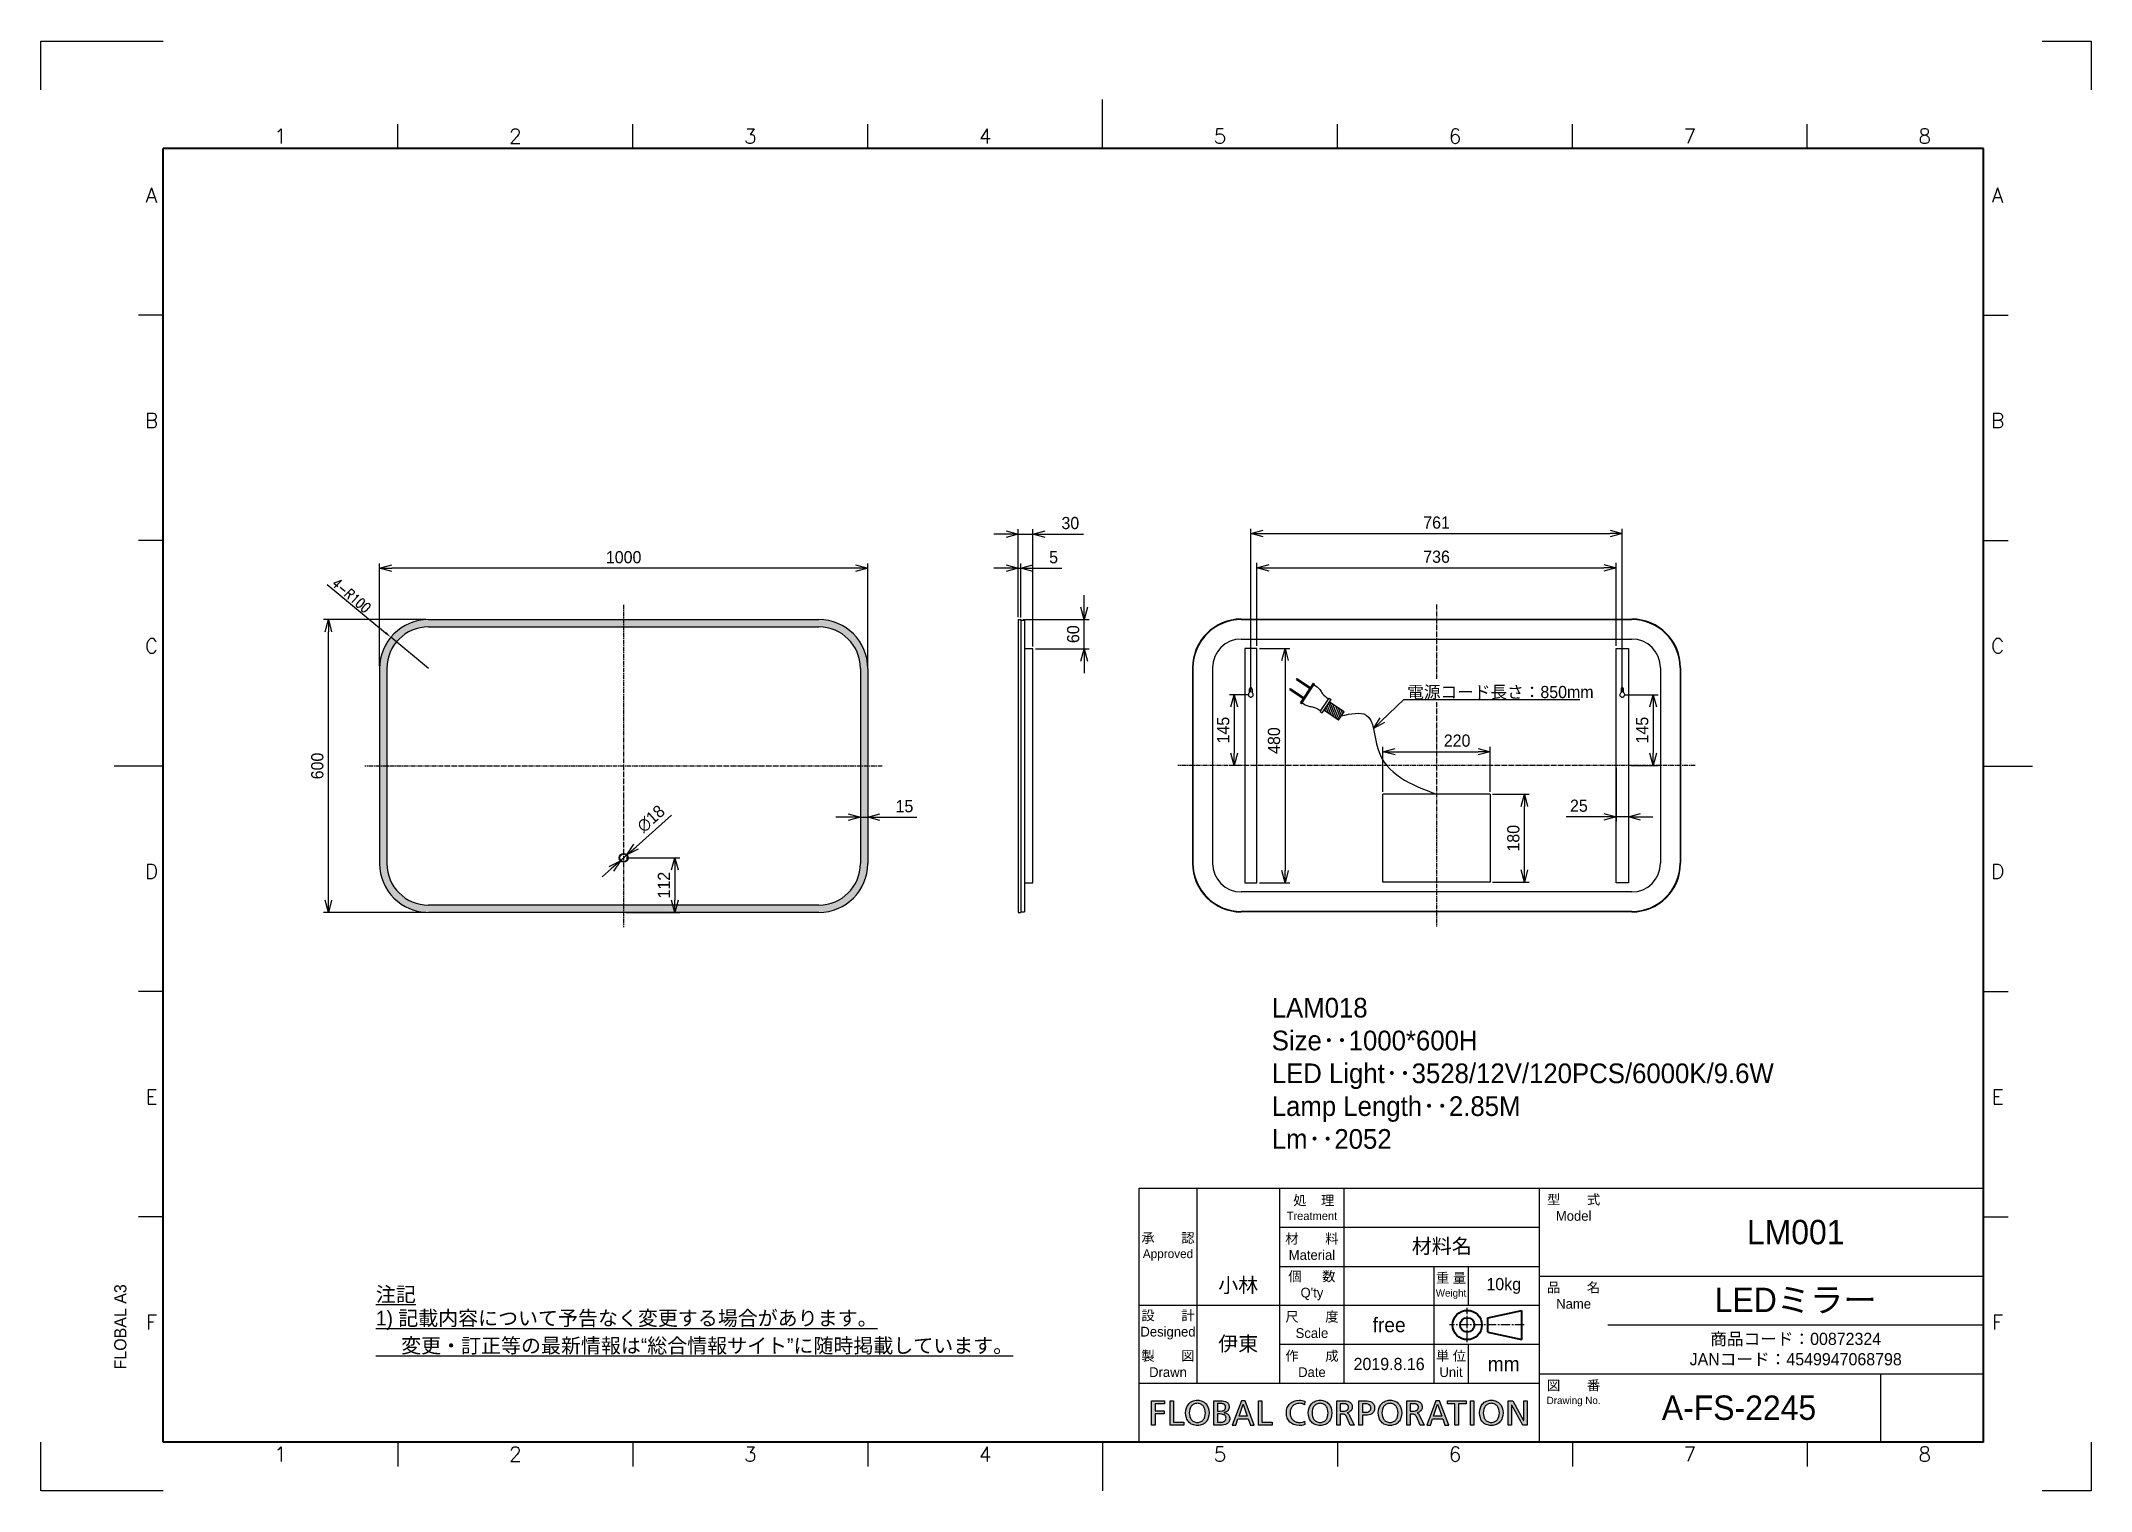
# Model space of a CAD drawing. Header units: millimetres. Extents: x 0 to 4200, y 0 to 2970.
import ezdxf
from ezdxf.enums import TextEntityAlignment as Align

# ---------------------------------------------------------------- set-up
doc = ezdxf.new("R2010")
doc.units = ezdxf.units.MM
doc.linetypes.add('CENTER2', pattern=[28.575, 19.05, -3.175, 3.175, -3.175])
doc.layers.get('DEFPOINTS').update_dxf_attribs({"lineweight": 13})
for name, color, linetype, lineweight in [('HATCH', 54, 'Continuous', 9), ('TEXT', 7, 'Continuous', 25), ('中心線x.5', 4, 'CENTER2', 18), ('実線', 3, 'Continuous', 35), ('寸法', 2, 'Continuous', 18), ('細線', 7, 'Continuous', 18)]:
    doc.layers.add(name, color=color, linetype=linetype, lineweight=lineweight)
doc.layers.add('HOJO', color=8, linetype='Continuous', lineweight=13, plot=False)
doc.styles.add('MS Pゴシック', font='')
doc.styles.add('Roman', font='romans.shx', dxfattribs={"bigfont": 'bigfont.shx'})
doc.styles.get("Standard").update_dxf_attribs({"font": 'SimSun.ttf'})
doc.styles.add('工－２５', font='romanc.shx', dxfattribs={"width": 0.8, "oblique": 5})
doc.styles.get('MS Pゴシック').set_extended_font_data('MS PGothic')
doc.dimstyles.new('1：10', dxfattribs={"dimscale": 10, "dimtxt": 2.5, "dimasz": 2.5, "dimexe": 1, "dimexo": 0.5, "dimgap": 1, "dimtad": 3, "dimdsep": 46, "dimtxsty": 'MS Pゴシック', "dimblk": 'OPEN30', "dimcen": 0, "dimclrd": 256, "dimclre": 256, "dimclrt": 256, "dimazin": 2, "dimtfac": 1, "dimtmove": 0, "dimatfit": 3, "dimldrblk": 'OPEN30', "dimfxl": 1, "dimlwd": 18, "dimlwe": 18, "dimarcsym": 0})
doc.dimstyles.new('我的样式', dxfattribs={"dimscale": 7.5, "dimtxt": 3, "dimasz": 2, "dimexe": 1, "dimexo": 0.5, "dimgap": 0.5, "dimtad": 1, "dimdec": 1, "dimzin": 9, "dimtxsty": '工－２５', "dimcen": 2.5, "dimclrd": 3, "dimclre": 3, "dimclrt": 3, "dimadec": 0, "dimazin": 2, "dimtfac": 1, "dimtdec": 1, "dimtmove": 0, "dimatfit": 3, "dimfxl": 1, "dimlwd": 25, "dimlwe": 25, "dimarcsym": 0})

msp = doc.modelspace()

# ---------------------------------------------------------------- texts
at = {"layer": 'HOJO'}
for s, insert, char_height, width, attachment_point in [('{\\f@MS PGothic|b0|i0|c128|p50;LAM018\\PSize：1000*600H\\PLED Light：3528/12V/120PCS/6000K/9.6W\\PLamp Length：2.85M   \\PLm：2052}', (2521.555, 1010.115), 40.32, 1250.77196, 1), ('{\\fMS PMincho|b0|i0|c128|p18;材料名}', (2870, 500), 30, 400, 5), ('{\\fMS PMincho|b0|i0|c128|p18;\\L\u3000 変更・訂正等の最新情報は“総合情報サイト”に随時掲載しています。}', (686.105, 296.041), 30, 1334.65468, 4), ('{\\fMS PMincho|b0|i0|c128|p18;商品コード：00872324\\PJANコード：4549947068798}', (3595, 290), 25, 770, 5)]:
    msp.add_mtext(s, dxfattribs=dict(at, insert=insert, char_height=char_height, width=width, attachment_point=attachment_point))
at = {"layer": 'TEXT', "style": 'Roman'}
for s, p in [('1', (490.625, 2760)), ('2', (971.875, 2760)), ('3', (1453.125, 2760)), ('4', (1934.375, 2760)), ('5', (2415.625, 2760)), ('6', (2896.875, 2760)), ('7', (3378.125, 2760)), ('8', (3859.375, 2760)), ('A', (226.072, 2639.167)), ('A', (4008.708, 2639.167)), ('B', (226.525, 2177.5)), ('B', (4008.708, 2177.5)), ('C', (226.525, 1715.833)), ('C', (4008.708, 1715.833)), ('D', (226.525, 1254.167)), ('D', (4008.708, 1254.167)), ('E', (226.525, 792.5)), ('E', (4008.708, 792.5)), ('F', (226.525, 330.833)), ('F', (4008.708, 330.833)), ('1', (490.625, 60.2)), ('2', (971.875, 60.2)), ('3', (1453.125, 60.2)), ('4', (1934.375, 60.2)), ('5', (2415.625, 60.2)), ('6', (2896.875, 60.2)), ('7', (3378.125, 60.2)), ('8', (3859.375, 60.2))]:
    msp.add_text(s, height=30, dxfattribs=at).set_placement(p, align=Align.CENTER)
at = {"layer": 'TEXT', "style": 'MS Pゴシック'}
msp.add_text('FLOBAL A3', height=25, rotation=90, dxfattribs=at).set_placement((175, 248.958))
at = {"layer": 'TEXT', "insert": (2799.079, 1621.192), "char_height": 25, "width": 388.56275, "attachment_point": 7, "style": 'MS Pゴシック'}
msp.add_mtext('{\\C0;電源コード長さ：850mm}', dxfattribs=at)
at = {"layer": 'TEXT'}
for s, insert, char_height, width, attachment_point in [('{\\fMS PMincho|b0|i0|c128|p18;\\L注記}', (686.105, 401.447), 30, 772.4592, 4), ('{\\fMS PMincho|b0|i0|c128|p18;小林}', (2452.84, 420), 30, 169.88037, 5), ('{\\fMS PMincho|b0|i0|c128|p18;10kg}', (2996.814, 420), 25, 146.37142, 5), ('{\\fMS PMincho|b0|i0|c128|p18;\\L1) 記載内容について予告なく変更する場合があります。}', (686.105, 330.03), 30, 1334.05127, 7), ('{\\fMS PMincho|b0|i0|c128|p18;伊東}', (2452.84, 300), 30, 169.88037, 5), ('{\\fMS PMincho|b0|i0|c128|p18;2019.8.16}', (2762.014, 260), 25, 184.02858, 5), ('{\\fMS PMincho|b0|i0|c128|p18;mm}', (2996.814, 260), 30, 146.37142, 5)]:
    msp.add_mtext(s, dxfattribs=dict(at, insert=insert, char_height=char_height, width=width, attachment_point=attachment_point))
at = {"layer": '細線', "attachment_point": 5}
for s, insert, char_height, width in [('{\\fMS UI Gothic|b0|i0|c128|p50; 処    理\\H0.85x;Treatment}', (2603.89, 580), 20, 132.21963), ('{\\fMS UI Gothic|b0|i0|c128|p2;型\u3000\u3000式\\P\\fMS UI Gothic|b0|i0|c128|p50;Model}', (3140, 580), 20, 140), ('{\\fMS PMincho|b0|i0|c128|p18;LM001}', (3595, 530), 50, 770), ('{\\fMS UI Gothic|b0|i0|c128|p50;承\u3000\u3000認\\P\\H0.9x;Approved}', (2308.95, 500), 20, 117.9), ('{\\fMS UI Gothic|b0|i0|c128|p2;材\u3000\u3000料\\PMaterial}', (2603.89, 500), 20, 132.21963), ("{\\fMS UI Gothic|b0|i0|c128|p2;個  \u3000数Q'ty}", (2603.89, 420), 20, 132.21963), ('{\\fMS UI Gothic|b0|i0|c128|p50;重 量\\H0.7502x;Weight\\H1.333x; }', (2888.829, 420), 19.995, 69.6), ('{\\fMS UI Gothic|b0|i0|c128|p2;品\u3000\u3000名\\fMS UI Gothic|b0|i0|c128|p50;Name}', (3140, 400), 20, 140), ('{\\fMS PMincho|b0|i0|c128|p18;LEDミラー}', (3595, 390), 50, 770), ('{\\fMS UI Gothic|b0|i0|c128|p2;設\u3000\u3000計Designed}', (2308.95, 340), 20, 117.9), ('{\\fMS UI Gothic|b0|i0|c128|p50;尺\u3000\u3000度Scale}', (2603.89, 340), 20, 132.21963), ('{\\fMS PMincho|b0|i0|c128|p18;free}', (2762.014, 340), 30, 184.02858), ('{\\fMS UI Gothic|b0|i0|c128|p2;製\u3000\u3000図Drawn}', (2308.95, 260), 20, 117.9), ('{\\fMS UI Gothic|b0|i0|c128|p2;作\u3000\u3000成Date}', (2603.89, 260), 20, 132.21963), ('{\\fMS UI Gothic|b0|i0|c128|p50;単 位\\P\\H1x;Unit}', (2888.829, 260), 19.995, 69.6), ('{\\fMS UI Gothic|b0|i0|c128|p50;図\u3000\u3000番\\fMS UI Gothic|b0|i0|c128|p2;\\P\\fMS UI Gothic|b0|i0|c128|p50;\\H0.75x;Drawing No.}', (3140, 200), 20, 140), ('{\\fMS PMincho|b0|i0|c128|p18;A-FS-2245}', (3478.843, 170.267), 50, 581.22252)]:
    msp.add_mtext(s, dxfattribs=dict(at, insert=insert, char_height=char_height, width=width))

# ---------------------------------------------------------------- blocks, each defined once
blk = doc.blocks.new('_Open30')
at = {"color": 0, "linetype": 'ByBlock', "lineweight": -2}
for p, q in [((-1, 0.27), (0, 0)), ((0, 0), (-1, -0.27)), ((0, 0), (-1, 0))]:
    blk.add_line(p, q, dxfattribs=at)
blk = doc.blocks.new('*D20')
at = {"layer": 'DEFPOINTS', "color": 0, "transparency": 16777216}
for p in [(1678.7, 1485), (1693.7, 1485), (1678.7, 1380)]:
    blk.add_point(p, dxfattribs=at)
at = {"layer": '寸法', "lineweight": 18, "transparency": 16777216}
for p, q in [((1678.7, 1480), (1678.7, 1370)), ((1693.7, 1480), (1693.7, 1370)), ((1653.7, 1380), (1628.7, 1380)), ((1678.7, 1380), (1693.7, 1380)), ((1718.7, 1380), (1794.4, 1380))]:
    blk.add_line(p, q, dxfattribs=at)
at = {"layer": '寸法', "lineweight": 18, "transparency": 16777216, "xscale": 25, "yscale": 25, "zscale": 25}
blk.add_blockref('_Open30', (1678.7, 1380), dxfattribs=at)
at = {"layer": '寸法', "lineweight": 18, "transparency": 16777216, "xscale": 25, "yscale": 25, "zscale": 25, "rotation": 180}
blk.add_blockref('_Open30', (1693.7, 1380), dxfattribs=at)
at = {"layer": '寸法', "transparency": 16777216, "insert": (1769, 1402.5), "char_height": 25, "attachment_point": 5, "style": 'MS Pゴシック'}
blk.add_mtext('15', dxfattribs=at)
blk = doc.blocks.new('*D21')
at = {"layer": 'DEFPOINTS', "color": 0, "transparency": 16777216}
for p in [(2969.1, 1514.3), (2749.1, 1427), (2969.1, 1427)]:
    blk.add_point(p, dxfattribs=at)
at = {"layer": '寸法', "lineweight": 18, "transparency": 16777216}
for p, q in [((2749.1, 1432), (2749.1, 1524.3)), ((2774.1, 1514.3), (2944.1, 1514.3)), ((2969.1, 1432), (2969.1, 1524.3))]:
    blk.add_line(p, q, dxfattribs=at)
at = {"layer": '寸法', "lineweight": 18, "transparency": 16777216, "xscale": 25, "yscale": 25, "zscale": 25, "rotation": 180}
blk.add_blockref('_Open30', (2749.1, 1514.3), dxfattribs=at)
at = {"layer": '寸法', "lineweight": 18, "transparency": 16777216, "xscale": 25, "yscale": 25, "zscale": 25}
blk.add_blockref('_Open30', (2969.1, 1514.3), dxfattribs=at)
at = {"layer": '寸法', "transparency": 16777216, "insert": (2901.3, 1536.8), "char_height": 25, "attachment_point": 5, "style": 'MS Pゴシック'}
blk.add_mtext('220', dxfattribs=at)
blk = doc.blocks.new('*D19')
at = {"layer": 'DEFPOINTS', "color": 0, "transparency": 16777216}
for p in [(2491.2, 1726), (2491.2, 1246), (2548.7, 1246)]:
    blk.add_point(p, dxfattribs=at)
at = {"layer": '寸法', "lineweight": 18, "transparency": 16777216}
for p, q in [((2496.2, 1726), (2558.7, 1726)), ((2548.7, 1701), (2548.7, 1271)), ((2496.2, 1246), (2558.7, 1246))]:
    blk.add_line(p, q, dxfattribs=at)
at = {"layer": '寸法', "lineweight": 18, "transparency": 16777216, "xscale": 25, "yscale": 25, "zscale": 25}
for p, rotation in [((2548.7, 1726), 90), ((2548.7, 1246), 270)]:
    blk.add_blockref('_Open30', p, dxfattribs=dict(at, rotation=rotation))
at = {"layer": '寸法', "transparency": 16777216, "insert": (2526.2, 1537.1), "char_height": 25, "attachment_point": 5, "rotation": 90, "style": 'MS Pゴシック'}
blk.add_mtext('480', dxfattribs=at)
blk = doc.blocks.new('*D5')
at = {"layer": 'DEFPOINTS', "color": 0, "transparency": 16777216}
for p in [(716.7, 1748.8), (793.7, 1685)]:
    blk.add_point(p, dxfattribs=at)
at = {"layer": 'HOJO', "color": 3, "lineweight": 25, "transparency": 16777216}
for p, q in [((586.4, 1856.8), (705.9, 1757.8)), ((793.7, 1685), (716.7, 1748.8))]:
    blk.add_line(p, q, dxfattribs=at)
at = {"layer": 'HOJO', "color": 3, "transparency": 16777216}
blk.add_solid([(707.4, 1759.6), (704.4, 1756), (716.7, 1748.8)], dxfattribs=at)
at = {"layer": 'HOJO', "color": 3, "lineweight": -3, "transparency": 16777216, "insert": (635.2, 1834.6), "char_height": 21, "attachment_point": 5, "rotation": 320.3392, "style": '工－２５'}
blk.add_mtext('4-R100', dxfattribs=at)
blk = doc.blocks.new('TYGN R')
for p, q in [((66422, -166173.5), (66420.7, -166173.5)), ((66420.7, -166173.5), (66420.7, -166190.5)), ((66422, -166173.5), (66422, -166190.5)), ((66434.7, -166173.5), (66433.4, -166173.5)), ((66433.4, -166173.5), (66433.4, -166190.5)), ((66434.7, -166173.5), (66434.7, -166190.5)), ((66440.2, -166190.5), (66415.2, -166190.5)), ((66415.2, -166190.5), (66415.2, -166192)), ((66440.2, -166192), (66415.2, -166192)), ((66440.2, -166190.5), (66440.2, -166192)), ((66436.2, -166213), (66419.2, -166213)), ((66419.2, -166213), (66419.2, -166215.5)), ((66436.2, -166215.5), (66419.2, -166215.5)), ((66422.5, -166234), (66422.5, -166215.5)), ((66433, -166234), (66433, -166215.5)), ((66436.2, -166213), (66436.2, -166215.5)), ((66433, -166234), (66422.5, -166234))]:
    blk.add_line(p, q)
for points in [[(66416.2, -166192), (66417.2, -166199.7), (66419.2, -166204.6), (66420.2, -166213)], [(66439.2, -166192), (66438.2, -166199.7), (66436.2, -166204.6), (66435.2, -166213)]]:
    blk.add_spline(points, degree=3)
blk = doc.blocks.new('FGB')
for p, q in [((66811.1, -166384.2), (66823.5, -166375.6)), ((66811.1, -166381.9), (66820.1, -166375.6)), ((66811.1, -166379.5), (66816.7, -166375.6)), ((66811.1, -166377.1), (66813.2, -166375.6)), ((66811.7, -166386.1), (66826.9, -166375.6)), ((66815.2, -166386.1), (66829.6, -166376.2)), ((66818.6, -166386.1), (66829.6, -166378.5)), ((66822, -166386.1), (66829.6, -166380.9)), ((66825.4, -166386.1), (66829.6, -166383.3))]:
    blk.add_line(p, q)
at = {"rotation": 90}
blk.add_blockref('TYGN R', (-99404.4, -232808.6), dxfattribs=at)
blk = doc.blocks.new('*D18')
at = {"layer": 'DEFPOINTS', "color": 0, "transparency": 16777216}
for p in [(2478.7, 1631), (2444.7, 1486), (2466.2, 1486)]:
    blk.add_point(p, dxfattribs=at)
at = {"layer": '寸法', "lineweight": 18, "transparency": 16777216}
for p, q in [((2473.7, 1631), (2434.7, 1631)), ((2444.7, 1606), (2444.7, 1511)), ((2461.2, 1486), (2434.7, 1486))]:
    blk.add_line(p, q, dxfattribs=at)
at = {"layer": '寸法', "lineweight": 18, "transparency": 16777216, "xscale": 25, "yscale": 25, "zscale": 25}
for p, rotation in [((2444.7, 1631), 90), ((2444.7, 1486), 270)]:
    blk.add_blockref('_Open30', p, dxfattribs=dict(at, rotation=rotation))
at = {"layer": '寸法', "transparency": 16777216, "insert": (2422.2, 1558.5), "char_height": 25, "attachment_point": 5, "rotation": 90, "style": 'MS Pゴシック'}
blk.add_mtext('145', dxfattribs=at)
blk = doc.blocks.new('*D17')
at = {"layer": 'DEFPOINTS', "color": 0, "transparency": 16777216}
for p in [(3239.7, 1631), (3252.2, 1486), (3303.1, 1486)]:
    blk.add_point(p, dxfattribs=at)
at = {"layer": '寸法', "lineweight": 18, "transparency": 16777216}
for p, q in [((3244.7, 1631), (3313.1, 1631)), ((3303.1, 1606), (3303.1, 1511)), ((3257.2, 1486), (3313.1, 1486))]:
    blk.add_line(p, q, dxfattribs=at)
at = {"layer": '寸法', "lineweight": 18, "transparency": 16777216, "xscale": 25, "yscale": 25, "zscale": 25}
for p, rotation in [((3303.1, 1631), 90), ((3303.1, 1486), 270)]:
    blk.add_blockref('_Open30', p, dxfattribs=dict(at, rotation=rotation))
at = {"layer": '寸法', "transparency": 16777216, "insert": (3280.6, 1558.5), "char_height": 25, "attachment_point": 5, "rotation": 90, "style": 'MS Pゴシック'}
blk.add_mtext('145', dxfattribs=at)
blk = doc.blocks.new('*D16')
at = {"layer": 'DEFPOINTS', "color": 0, "transparency": 16777216}
for p in [(3227.2, 1486), (3252.2, 1486), (3227.2, 1381)]:
    blk.add_point(p, dxfattribs=at)
at = {"layer": '寸法', "lineweight": 18, "transparency": 16777216}
for p, q in [((3227.2, 1481), (3227.2, 1371)), ((3252.2, 1481), (3252.2, 1371)), ((3202.2, 1381), (3124.5, 1381)), ((3252.2, 1381), (3227.2, 1381)), ((3277.2, 1381), (3302.2, 1381))]:
    blk.add_line(p, q, dxfattribs=at)
at = {"layer": '寸法', "lineweight": 18, "transparency": 16777216, "xscale": 25, "yscale": 25, "zscale": 25}
blk.add_blockref('_Open30', (3227.2, 1381), dxfattribs=at)
at = {"layer": '寸法', "lineweight": 18, "transparency": 16777216, "xscale": 25, "yscale": 25, "zscale": 25, "rotation": 180}
blk.add_blockref('_Open30', (3252.2, 1381), dxfattribs=at)
at = {"layer": '寸法', "transparency": 16777216, "insert": (3150.8, 1403.5), "char_height": 25, "attachment_point": 5, "style": 'MS Pゴシック'}
blk.add_mtext('25', dxfattribs=at)
blk = doc.blocks.new('FLOBAL CORPORATIOM')
at = {"layer": 'TEXT'}
h = blk.add_hatch(color=256, dxfattribs=at)
h.paths.add_polyline_path([(16.86, 1.72), (16.79, 1.86), (16.7, 1.99), (16.6, 2.1), (16.48, 2.19), (16.35, 2.27), (16.21, 2.34), (16.06, 2.39), (15.73, 2.46), (15.01, 2.5), (13.79, 2.5), (13.79, -2.5), (14.5, -2.5), (14.5, -0.28), (14.93, -0.28), (15.19, -0.29), (15.3, -0.31), (15.36, -0.32), (15.41, -0.34), (15.46, -0.37), (15.51, -0.4), (15.55, -0.44), (15.6, -0.48), (15.69, -0.61), (15.77, -0.77), (16.54, -2.5), (17.35, -2.5), (16.41, -0.51), (16.3, -0.31), (16.25, -0.24), (16.19, -0.17), (16.13, -0.12), (16.07, -0.08), (15.92, -0.01), (15.92, 0.01), (16.13, 0.06), (16.33, 0.14), (16.5, 0.25), (16.65, 0.39), (16.72, 0.46), (16.78, 0.54), (16.83, 0.63), (16.87, 0.73), (16.91, 0.82), (16.93, 0.93), (16.95, 1.03), (16.95, 1.15), (16.94, 1.36), (16.91, 1.55)])
h.paths.add_polyline_path([(14.5, 1.87), (15.19, 1.87), (15.42, 1.86), (15.62, 1.82), (15.71, 1.79), (15.8, 1.76), (15.87, 1.72), (15.94, 1.67), (16, 1.62), (16.05, 1.56), (16.09, 1.5), (16.13, 1.44), (16.16, 1.37), (16.18, 1.29), (16.19, 1.21), (16.19, 1.13), (16.19, 1.04), (16.17, 0.96), (16.15, 0.88), (16.12, 0.81), (16.08, 0.74), (16.03, 0.67), (15.97, 0.61), (15.91, 0.56), (15.83, 0.51), (15.75, 0.47), (15.57, 0.41), (15.35, 0.36), (15.11, 0.35), (14.5, 0.35)], flags=16)
h.paths.add_polyline_path([(-37.77, -0.22), (-35.91, -0.22), (-35.91, 0.41), (-37.77, 0.41), (-37.77, 1.87), (-35.83, 1.87), (-35.83, 2.5), (-38.48, 2.5), (-38.48, -2.5), (-37.77, -2.5)])
h.paths.add_polyline_path([(-34.69, -2.5), (-31.88, -2.5), (-31.88, -1.87), (-33.97, -1.87), (-33.97, 2.5), (-34.69, 2.5)])
h.paths.add_polyline_path([(-30.34, 2.28), (-30.53, 2.16), (-30.71, 2.01), (-30.88, 1.85), (-31.02, 1.67), (-31.15, 1.47), (-31.26, 1.26), (-31.35, 1.03), (-31.47, 0.54), (-31.51, 0), (-31.47, -0.55), (-31.35, -1.04), (-31.26, -1.27), (-31.15, -1.49), (-31.03, -1.68), (-30.88, -1.86), (-30.72, -2.02), (-30.54, -2.17), (-30.34, -2.29), (-30.12, -2.4), (-29.89, -2.48), (-29.65, -2.54), (-29.38, -2.57), (-29.1, -2.59), (-28.83, -2.57), (-28.56, -2.54), (-28.32, -2.48), (-28.09, -2.4), (-27.87, -2.29), (-27.67, -2.17), (-27.49, -2.02), (-27.33, -1.86), (-27.18, -1.68), (-27.06, -1.49), (-26.95, -1.27), (-26.86, -1.04), (-26.74, -0.55), (-26.7, 0), (-26.74, 0.54), (-26.86, 1.03), (-26.95, 1.26), (-27.06, 1.47), (-27.19, 1.67), (-27.33, 1.85), (-27.5, 2.01), (-27.68, 2.16), (-27.87, 2.28), (-28.09, 2.39), (-28.32, 2.47), (-28.57, 2.54), (-28.83, 2.57), (-29.1, 2.59), (-29.38, 2.57), (-29.64, 2.54), (-29.89, 2.47), (-30.12, 2.39)])
h.paths.add_polyline_path([(-29.83, 1.8), (-29.67, 1.86), (-29.49, 1.92), (-29.31, 1.95), (-29.1, 1.96), (-28.9, 1.94), (-28.72, 1.91), (-28.54, 1.86), (-28.38, 1.79), (-28.23, 1.7), (-28.1, 1.6), (-27.98, 1.49), (-27.87, 1.36), (-27.77, 1.22), (-27.69, 1.06), (-27.56, 0.73), (-27.48, 0.38), (-27.46, 0), (-27.48, -0.37), (-27.55, -0.73), (-27.67, -1.06), (-27.75, -1.21), (-27.85, -1.35), (-27.96, -1.48), (-28.08, -1.6), (-28.21, -1.7), (-28.36, -1.79), (-28.52, -1.86), (-28.7, -1.91), (-28.9, -1.94), (-29.1, -1.96), (-29.31, -1.94), (-29.51, -1.91), (-29.69, -1.86), (-29.85, -1.79), (-30, -1.7), (-30.13, -1.6), (-30.25, -1.48), (-30.36, -1.35), (-30.45, -1.21), (-30.54, -1.06), (-30.66, -0.73), (-30.73, -0.37), (-30.75, 0), (-30.73, 0.38), (-30.65, 0.74), (-30.52, 1.07), (-30.44, 1.22), (-30.34, 1.36), (-30.23, 1.49), (-30.11, 1.61), (-29.98, 1.71)], flags=16)
h.paths.add_polyline_path([(-25.71, -2.5), (-24.38, -2.5), (-24.01, -2.49), (-23.65, -2.44), (-23.33, -2.36), (-23.18, -2.31), (-23.04, -2.24), (-22.92, -2.16), (-22.81, -2.06), (-22.71, -1.95), (-22.63, -1.83), (-22.56, -1.69), (-22.51, -1.53), (-22.48, -1.36), (-22.47, -1.17), (-22.48, -1.04), (-22.5, -0.92), (-22.52, -0.8), (-22.56, -0.69), (-22.61, -0.59), (-22.66, -0.49), (-22.73, -0.41), (-22.8, -0.32), (-22.88, -0.25), (-22.97, -0.19), (-23.06, -0.13), (-23.17, -0.08), (-23.39, 0), (-23.63, 0.04), (-23.63, 0.05), (-23.41, 0.12), (-23.21, 0.21), (-23.03, 0.31), (-22.95, 0.38), (-22.88, 0.45), (-22.82, 0.52), (-22.76, 0.6), (-22.71, 0.69), (-22.68, 0.79), (-22.64, 0.89), (-22.62, 1), (-22.6, 1.24), (-22.61, 1.41), (-22.64, 1.56), (-22.68, 1.7), (-22.73, 1.83), (-22.8, 1.94), (-22.88, 2.04), (-22.98, 2.14), (-23.09, 2.22), (-23.21, 2.29), (-23.35, 2.34), (-23.65, 2.43), (-23.98, 2.48), (-24.36, 2.5), (-25.71, 2.5)])
h.paths.add_polyline_path([(-25, 1.91), (-24.24, 1.91), (-24.08, 1.9), (-23.92, 1.88), (-23.77, 1.83), (-23.69, 1.8), (-23.63, 1.76), (-23.56, 1.72), (-23.5, 1.66), (-23.45, 1.6), (-23.4, 1.53), (-23.37, 1.46), (-23.34, 1.37), (-23.32, 1.27), (-23.32, 1.17), (-23.33, 1.04), (-23.35, 0.92), (-23.38, 0.82), (-23.42, 0.73), (-23.48, 0.65), (-23.54, 0.59), (-23.62, 0.53), (-23.7, 0.49), (-23.79, 0.45), (-23.89, 0.42), (-24.11, 0.39), (-24.6, 0.37), (-25, 0.37)], flags=16)
h.paths.add_polyline_path([(-25, -0.22), (-24.53, -0.22), (-24.07, -0.25), (-23.85, -0.3), (-23.75, -0.33), (-23.65, -0.37), (-23.56, -0.42), (-23.48, -0.48), (-23.41, -0.56), (-23.35, -0.64), (-23.3, -0.73), (-23.26, -0.84), (-23.24, -0.97), (-23.23, -1.1), (-23.24, -1.22), (-23.26, -1.33), (-23.29, -1.43), (-23.33, -1.51), (-23.39, -1.59), (-23.45, -1.66), (-23.52, -1.71), (-23.6, -1.76), (-23.69, -1.8), (-23.79, -1.83), (-23.99, -1.88), (-24.46, -1.91), (-25, -1.91)], flags=16)
h.paths.add_polyline_path([(-21.97, -2.5), (-21.22, -2.5), (-20.78, -1.24), (-18.67, -1.24), (-18.23, -2.5), (-17.45, -2.5), (-19.32, 2.5), (-20.08, 2.5)])
h.paths.add_polyline_path([(-19.72, 1.78), (-18.88, -0.65), (-20.57, -0.65)], flags=16)
h.paths.add_polyline_path([(-15.89, 2.5), (-16.6, 2.5), (-16.6, -2.5), (-13.8, -2.5), (-13.8, -1.87), (-15.89, -1.87)])
h.paths.add_polyline_path([(-9.04, 2.47), (-9.29, 2.39), (-9.52, 2.29), (-9.74, 2.17), (-9.94, 2.03), (-10.13, 1.87), (-10.29, 1.69), (-10.44, 1.5), (-10.57, 1.29), (-10.68, 1.07), (-10.76, 0.83), (-10.82, 0.57), (-10.86, 0.3), (-10.87, 0.02), (-10.86, -0.27), (-10.83, -0.55), (-10.77, -0.81), (-10.69, -1.06), (-10.58, -1.29), (-10.46, -1.5), (-10.31, -1.7), (-10.15, -1.88), (-9.97, -2.04), (-9.77, -2.18), (-9.55, -2.3), (-9.32, -2.4), (-9.07, -2.48), (-8.81, -2.54), (-8.24, -2.59), (-7.7, -2.56), (-7.4, -2.5), (-7.1, -2.41), (-7.14, -1.71), (-7.25, -1.77), (-7.37, -1.81), (-7.65, -1.89), (-7.95, -1.94), (-8.23, -1.96), (-8.42, -1.95), (-8.61, -1.92), (-8.79, -1.88), (-8.96, -1.82), (-9.13, -1.74), (-9.28, -1.65), (-9.43, -1.54), (-9.56, -1.42), (-9.68, -1.28), (-9.79, -1.14), (-9.89, -0.97), (-9.97, -0.8), (-10.03, -0.62), (-10.08, -0.42), (-10.11, -0.22), (-10.12, 0), (-10.11, 0.21), (-10.08, 0.41), (-10.04, 0.6), (-9.98, 0.78), (-9.9, 0.95), (-9.81, 1.11), (-9.71, 1.26), (-9.59, 1.4), (-9.46, 1.52), (-9.31, 1.63), (-9.15, 1.73), (-8.98, 1.81), (-8.8, 1.87), (-8.61, 1.92), (-8.41, 1.95), (-8.2, 1.96, -0.133027), (-7.16, 1.68), (-7.11, 2.37, 0.10488), (-8.23, 2.59), (-8.78, 2.53)])
h.paths.add_polyline_path([(-5.39, 2.16), (-5.57, 2.01), (-5.73, 1.85), (-5.88, 1.67), (-6.01, 1.47), (-6.11, 1.26), (-6.2, 1.03), (-6.33, 0.54), (-6.37, 0), (-6.33, -0.55), (-6.2, -1.04), (-6.12, -1.27), (-6.01, -1.49), (-5.88, -1.68), (-5.74, -1.86), (-5.57, -2.02), (-5.39, -2.17), (-5.19, -2.29), (-4.98, -2.4), (-4.75, -2.48), (-4.5, -2.54), (-4.24, -2.57), (-3.96, -2.59), (-3.68, -2.57), (-3.42, -2.54), (-3.17, -2.48), (-2.94, -2.4), (-2.73, -2.29), (-2.53, -2.17), (-2.35, -2.02), (-2.18, -1.86), (-2.04, -1.68), (-1.91, -1.49), (-1.8, -1.27), (-1.71, -1.04), (-1.59, -0.55), (-1.55, 0), (-1.59, 0.54), (-1.71, 1.03), (-1.8, 1.26), (-1.91, 1.47), (-2.04, 1.67), (-2.19, 1.85), (-2.35, 2.01), (-2.53, 2.16), (-2.73, 2.28), (-2.94, 2.39), (-3.17, 2.47), (-3.42, 2.54), (-3.68, 2.57), (-3.96, 2.59), (-4.24, 2.57), (-4.5, 2.54), (-4.75, 2.47), (-4.98, 2.39), (-5.19, 2.28)])
h.paths.add_polyline_path([(-4.83, 1.71), (-4.68, 1.8), (-4.52, 1.86), (-4.35, 1.92), (-4.16, 1.95), (-3.96, 1.96), (-3.76, 1.94), (-3.57, 1.91), (-3.4, 1.86), (-3.24, 1.79), (-3.09, 1.7), (-2.95, 1.6), (-2.83, 1.49), (-2.72, 1.36), (-2.63, 1.22), (-2.54, 1.06), (-2.41, 0.73), (-2.34, 0.38), (-2.31, 0), (-2.34, -0.37), (-2.41, -0.73), (-2.53, -1.06), (-2.61, -1.21), (-2.7, -1.35), (-2.81, -1.48), (-2.93, -1.6), (-3.07, -1.7), (-3.22, -1.79), (-3.38, -1.86), (-3.56, -1.91), (-3.75, -1.94), (-3.96, -1.96), (-4.17, -1.94), (-4.36, -1.91), (-4.54, -1.86), (-4.7, -1.79), (-4.85, -1.7), (-4.99, -1.6), (-5.11, -1.48), (-5.22, -1.35), (-5.31, -1.21), (-5.39, -1.06), (-5.51, -0.73), (-5.58, -0.37), (-5.61, 0), (-5.58, 0.38), (-5.5, 0.74), (-5.38, 1.07), (-5.29, 1.22), (-5.2, 1.36), (-5.09, 1.49), (-4.97, 1.61)], flags=16)
h.paths.add_polyline_path([(-0.54, -2.5), (0.17, -2.5), (0.17, -0.28), (0.6, -0.28), (0.86, -0.29), (0.98, -0.31), (1.03, -0.32), (1.08, -0.34), (1.13, -0.37), (1.18, -0.4), (1.23, -0.44), (1.27, -0.48), (1.36, -0.61), (1.44, -0.77), (2.21, -2.5), (3.03, -2.5), (2.08, -0.51), (1.97, -0.31), (1.92, -0.24), (1.86, -0.17), (1.81, -0.12), (1.74, -0.08), (1.59, -0.01), (1.59, 0.01), (1.8, 0.06), (2, 0.14), (2.17, 0.25), (2.33, 0.39), (2.39, 0.46), (2.45, 0.54), (2.5, 0.63), (2.54, 0.73), (2.58, 0.82), (2.6, 0.93), (2.62, 1.03), (2.62, 1.15), (2.61, 1.36), (2.58, 1.55), (2.53, 1.72), (2.46, 1.86), (2.37, 1.99), (2.27, 2.1), (2.15, 2.19), (2.02, 2.27), (1.88, 2.34), (1.73, 2.39), (1.4, 2.46), (0.68, 2.5), (-0.54, 2.5)])
h.paths.add_polyline_path([(0.17, 1.87), (0.86, 1.87), (1.09, 1.86), (1.3, 1.82), (1.39, 1.79), (1.47, 1.76), (1.54, 1.72), (1.61, 1.67), (1.67, 1.62), (1.72, 1.56), (1.76, 1.5), (1.8, 1.44), (1.83, 1.37), (1.85, 1.29), (1.86, 1.21), (1.86, 1.13), (1.86, 1.04), (1.85, 0.96), (1.82, 0.88), (1.79, 0.81), (1.75, 0.74), (1.7, 0.67), (1.64, 0.61), (1.58, 0.56), (1.51, 0.51), (1.42, 0.47), (1.24, 0.41), (1.02, 0.36), (0.78, 0.35), (0.17, 0.35)], flags=16)
h.paths.add_polyline_path([(4.01, -2.5), (4.73, -2.5), (4.73, -0.5), (5.43, -0.5), (5.77, -0.48), (6.09, -0.42), (6.39, -0.32), (6.53, -0.25), (6.66, -0.17), (6.77, -0.07), (6.88, 0.04), (6.97, 0.16), (7.05, 0.3), (7.12, 0.45), (7.16, 0.62), (7.19, 0.8), (7.2, 1), (7.19, 1.21), (7.16, 1.39), (7.12, 1.56), (7.05, 1.72), (6.97, 1.85), (6.88, 1.98), (6.77, 2.08), (6.65, 2.18), (6.51, 2.26), (6.37, 2.33), (6.05, 2.43), (5.7, 2.48), (5.32, 2.5), (4.01, 2.5)])
h.paths.add_polyline_path([(4.73, 1.87), (5.34, 1.87), (5.51, 1.86), (5.7, 1.82), (5.88, 1.76), (6.06, 1.68), (6.14, 1.62), (6.21, 1.56), (6.28, 1.49), (6.33, 1.41), (6.38, 1.32), (6.41, 1.23), (6.43, 1.12), (6.44, 1.01), (6.44, 0.89), (6.42, 0.78), (6.39, 0.68), (6.35, 0.59), (6.3, 0.51), (6.24, 0.44), (6.18, 0.38), (6.11, 0.32), (6.03, 0.27), (5.95, 0.23), (5.78, 0.17), (5.61, 0.14), (5.44, 0.13), (4.73, 0.13)], flags=16)
h.paths.add_polyline_path([(8.94, 2.16), (8.76, 2.01), (8.59, 1.85), (8.45, 1.67), (8.32, 1.47), (8.21, 1.26), (8.12, 1.03), (8, 0.54), (7.96, 0), (8, -0.55), (8.12, -1.04), (8.21, -1.27), (8.32, -1.49), (8.45, -1.68), (8.59, -1.86), (8.76, -2.02), (8.94, -2.17), (9.13, -2.29), (9.35, -2.4), (9.58, -2.48), (9.83, -2.54), (10.09, -2.57), (10.37, -2.59), (10.65, -2.57), (10.91, -2.54), (11.16, -2.48), (11.39, -2.4), (11.6, -2.29), (11.8, -2.17), (11.98, -2.02), (12.14, -1.86), (12.29, -1.68), (12.42, -1.49), (12.52, -1.27), (12.61, -1.04), (12.73, -0.55), (12.77, 0), (12.73, 0.54), (12.61, 1.03), (12.52, 1.26), (12.41, 1.47), (12.29, 1.67), (12.14, 1.85), (11.98, 2.01), (11.8, 2.16), (11.6, 2.28), (11.38, 2.39), (11.15, 2.47), (10.91, 2.54), (10.65, 2.57), (10.37, 2.59), (10.09, 2.57), (9.83, 2.54), (9.58, 2.47), (9.35, 2.39), (9.14, 2.28)])
h.paths.add_polyline_path([(9.36, 1.61), (9.5, 1.71), (9.65, 1.8), (9.81, 1.86), (9.98, 1.92), (10.17, 1.95), (10.37, 1.96), (10.57, 1.94), (10.76, 1.91), (10.93, 1.86), (11.09, 1.79), (11.24, 1.7), (11.37, 1.6), (11.5, 1.49), (11.61, 1.36), (11.7, 1.22), (11.79, 1.06), (11.91, 0.73), (11.99, 0.38), (12.02, 0), (11.99, -0.37), (11.92, -0.73), (11.8, -1.06), (11.72, -1.21), (11.62, -1.35), (11.52, -1.48), (11.4, -1.6), (11.26, -1.7), (11.11, -1.79), (10.95, -1.86), (10.77, -1.91), (10.58, -1.94), (10.37, -1.96), (10.16, -1.94), (9.97, -1.91), (9.79, -1.86), (9.62, -1.79), (9.47, -1.7), (9.34, -1.6), (9.22, -1.48), (9.11, -1.35), (9.02, -1.21), (8.94, -1.06), (8.82, -0.73), (8.74, -0.37), (8.72, 0), (8.75, 0.38), (8.82, 0.74), (8.95, 1.07), (9.03, 1.22), (9.13, 1.36), (9.24, 1.49)], flags=16)
h.paths.add_polyline_path([(17.88, -2.5), (18.63, -2.5), (19.07, -1.24), (21.18, -1.24), (21.62, -2.5), (22.4, -2.5), (20.53, 2.5), (19.78, 2.5)])
h.paths.add_polyline_path([(20.13, 1.78), (20.98, -0.65), (19.28, -0.65)], flags=16)
h.paths.add_polyline_path([(23.68, 1.87), (23.68, -2.5), (24.4, -2.5), (24.4, 1.87), (25.95, 1.87), (25.95, 2.5), (22.13, 2.5), (22.13, 1.87)])
h.paths.add_polyline_path([(27.56, 2.5), (26.85, 2.5), (26.85, -2.5), (27.56, -2.5)])
h.paths.add_polyline_path([(32.55, 2.16), (32.35, 2.28), (32.14, 2.39), (31.91, 2.47), (31.66, 2.54), (31.4, 2.57), (31.12, 2.59), (30.84, 2.57), (30.58, 2.54), (30.33, 2.47), (30.1, 2.39), (29.89, 2.28), (29.69, 2.16), (29.51, 2.01), (29.35, 1.85), (29.2, 1.67), (29.07, 1.47), (28.97, 1.26), (28.88, 1.03), (28.75, 0.54), (28.71, 0), (28.75, -0.55), (28.88, -1.04), (28.96, -1.27), (29.07, -1.49), (29.2, -1.68), (29.34, -1.86), (29.51, -2.02), (29.69, -2.17), (29.89, -2.29), (30.1, -2.4), (30.33, -2.48), (30.58, -2.54), (30.84, -2.57), (31.12, -2.59), (31.4, -2.57), (31.66, -2.54), (31.91, -2.48), (32.14, -2.4), (32.35, -2.29), (32.55, -2.17), (32.73, -2.02), (32.9, -1.86), (33.04, -1.68), (33.17, -1.49), (33.28, -1.27), (33.37, -1.04), (33.49, -0.55), (33.53, 0), (33.49, 0.54), (33.36, 1.03), (33.27, 1.26), (33.17, 1.47), (33.04, 1.67), (32.89, 1.85), (32.73, 2.01)])
h.paths.add_polyline_path([(32.13, 1.6), (32.25, 1.49), (32.36, 1.36), (32.45, 1.22), (32.54, 1.06), (32.67, 0.73), (32.74, 0.38), (32.77, 0), (32.74, -0.37), (32.67, -0.73), (32.55, -1.06), (32.47, -1.21), (32.38, -1.35), (32.27, -1.48), (32.15, -1.6), (32.01, -1.7), (31.86, -1.79), (31.7, -1.86), (31.52, -1.91), (31.33, -1.94), (31.12, -1.96), (30.91, -1.94), (30.72, -1.91), (30.54, -1.86), (30.38, -1.79), (30.23, -1.7), (30.09, -1.6), (29.97, -1.48), (29.86, -1.35), (29.77, -1.21), (29.69, -1.06), (29.57, -0.73), (29.5, -0.37), (29.47, 0), (29.5, 0.38), (29.58, 0.74), (29.7, 1.07), (29.79, 1.22), (29.88, 1.36), (29.99, 1.49), (30.11, 1.61), (30.25, 1.71), (30.4, 1.8), (30.56, 1.86), (30.73, 1.92), (30.92, 1.95), (31.12, 1.96), (31.32, 1.94), (31.51, 1.91), (31.68, 1.86), (31.84, 1.79), (31.99, 1.7)], flags=16)
h.paths.add_polyline_path([(34.57, 2.5), (34.57, -2.5), (35.29, -2.5), (35.29, 1.61), (35.3, 1.61), (37.57, -2.5), (38.48, -2.5), (38.48, 2.5), (37.77, 2.5), (37.77, -1.53), (37.75, -1.53), (35.55, 2.5)])
for points in [[(-38.48, 2.5), (-35.83, 2.5), (-35.83, 1.87), (-37.77, 1.87), (-37.77, 0.41), (-35.91, 0.41), (-35.91, -0.22), (-37.77, -0.22), (-37.77, -2.5), (-38.48, -2.5), (-38.48, 2.5)], [(-34.69, 2.5), (-33.97, 2.5), (-33.97, -1.87), (-31.88, -1.87), (-31.88, -2.5), (-34.69, -2.5), (-34.69, 2.5)], [(-29.1, 2.59), (-28.83, 2.57), (-28.57, 2.54), (-28.32, 2.47), (-28.09, 2.39), (-27.87, 2.28), (-27.68, 2.16), (-27.5, 2.01), (-27.33, 1.85), (-27.19, 1.67), (-27.06, 1.47), (-26.95, 1.26), (-26.86, 1.03), (-26.74, 0.54), (-26.7, 0), (-26.74, -0.55), (-26.86, -1.04), (-26.95, -1.27), (-27.06, -1.49), (-27.18, -1.68), (-27.33, -1.86), (-27.49, -2.02), (-27.67, -2.17), (-27.87, -2.29), (-28.09, -2.4), (-28.32, -2.48), (-28.56, -2.54), (-28.83, -2.57), (-29.1, -2.59), (-29.38, -2.57), (-29.65, -2.54), (-29.89, -2.48), (-30.12, -2.4), (-30.34, -2.29), (-30.54, -2.17), (-30.72, -2.02), (-30.88, -1.86), (-31.03, -1.68), (-31.15, -1.49), (-31.26, -1.27), (-31.35, -1.04), (-31.47, -0.55), (-31.51, 0), (-31.47, 0.54), (-31.35, 1.03), (-31.26, 1.26), (-31.15, 1.47), (-31.02, 1.67), (-30.88, 1.85), (-30.71, 2.01), (-30.53, 2.16), (-30.34, 2.28), (-30.12, 2.39), (-29.89, 2.47), (-29.64, 2.54), (-29.38, 2.57), (-29.1, 2.59)], [(-29.1, -1.96), (-28.9, -1.94), (-28.7, -1.91), (-28.52, -1.86), (-28.36, -1.79), (-28.21, -1.7), (-28.08, -1.6), (-27.96, -1.48), (-27.85, -1.35), (-27.75, -1.21), (-27.67, -1.06), (-27.55, -0.73), (-27.48, -0.37), (-27.46, 0), (-27.48, 0.38), (-27.56, 0.73), (-27.69, 1.06), (-27.77, 1.22), (-27.87, 1.36), (-27.98, 1.49), (-28.1, 1.6), (-28.23, 1.7), (-28.38, 1.79), (-28.54, 1.86), (-28.72, 1.91), (-28.9, 1.94), (-29.1, 1.96), (-29.31, 1.95), (-29.49, 1.92), (-29.67, 1.86), (-29.83, 1.8), (-29.98, 1.71), (-30.11, 1.61), (-30.23, 1.49), (-30.34, 1.36), (-30.44, 1.22), (-30.52, 1.07), (-30.65, 0.74), (-30.73, 0.38), (-30.75, 0), (-30.73, -0.37), (-30.66, -0.73), (-30.54, -1.06), (-30.45, -1.21), (-30.36, -1.35), (-30.25, -1.48), (-30.13, -1.6), (-30, -1.7), (-29.85, -1.79), (-29.69, -1.86), (-29.51, -1.91), (-29.31, -1.94), (-29.1, -1.96)], [(-25.71, 2.5), (-24.36, 2.5), (-23.98, 2.48), (-23.65, 2.43), (-23.35, 2.34), (-23.21, 2.29), (-23.09, 2.22), (-22.98, 2.14), (-22.88, 2.04), (-22.8, 1.94), (-22.73, 1.83), (-22.68, 1.7), (-22.64, 1.56), (-22.61, 1.41), (-22.6, 1.24), (-22.62, 1), (-22.64, 0.89), (-22.68, 0.79), (-22.71, 0.69), (-22.76, 0.6), (-22.82, 0.52), (-22.88, 0.45), (-22.95, 0.38), (-23.03, 0.31), (-23.21, 0.21), (-23.41, 0.12), (-23.63, 0.05), (-23.63, 0.04), (-23.39, 0), (-23.17, -0.08), (-23.06, -0.13), (-22.97, -0.19), (-22.88, -0.25), (-22.8, -0.32), (-22.73, -0.41), (-22.66, -0.49), (-22.61, -0.59), (-22.56, -0.69), (-22.52, -0.8), (-22.5, -0.92), (-22.48, -1.04), (-22.47, -1.17), (-22.48, -1.36), (-22.51, -1.53), (-22.56, -1.69), (-22.63, -1.83), (-22.71, -1.95), (-22.81, -2.06), (-22.92, -2.16), (-23.04, -2.24), (-23.18, -2.31), (-23.33, -2.36), (-23.65, -2.44), (-24.01, -2.49), (-24.38, -2.5), (-25.71, -2.5), (-25.71, 2.5)], [(-25, 0.37), (-24.6, 0.37), (-24.11, 0.39), (-23.89, 0.42), (-23.79, 0.45), (-23.7, 0.49), (-23.62, 0.53), (-23.54, 0.59), (-23.48, 0.65), (-23.42, 0.73), (-23.38, 0.82), (-23.35, 0.92), (-23.33, 1.04), (-23.32, 1.17), (-23.32, 1.27), (-23.34, 1.37), (-23.37, 1.46), (-23.4, 1.53), (-23.45, 1.6), (-23.5, 1.66), (-23.56, 1.72), (-23.63, 1.76), (-23.69, 1.8), (-23.77, 1.83), (-23.92, 1.88), (-24.08, 1.9), (-24.24, 1.91), (-25, 1.91), (-25, 0.37)], [(-18.23, -2.5), (-17.45, -2.5), (-19.32, 2.5), (-20.08, 2.5), (-21.97, -2.5), (-21.22, -2.5), (-20.78, -1.24), (-18.67, -1.24), (-18.23, -2.5)], [(-20.57, -0.65), (-19.72, 1.78), (-18.88, -0.65), (-20.57, -0.65)], [(-16.6, 2.5), (-15.89, 2.5), (-15.89, -1.87), (-13.8, -1.87), (-13.8, -2.5), (-16.6, -2.5), (-16.6, 2.5)], [(-3.96, 2.59), (-3.68, 2.57), (-3.42, 2.54), (-3.17, 2.47), (-2.94, 2.39), (-2.73, 2.28), (-2.53, 2.16), (-2.35, 2.01), (-2.19, 1.85), (-2.04, 1.67), (-1.91, 1.47), (-1.8, 1.26), (-1.71, 1.03), (-1.59, 0.54), (-1.55, 0), (-1.59, -0.55), (-1.71, -1.04), (-1.8, -1.27), (-1.91, -1.49), (-2.04, -1.68), (-2.18, -1.86), (-2.35, -2.02), (-2.53, -2.17), (-2.73, -2.29), (-2.94, -2.4), (-3.17, -2.48), (-3.42, -2.54), (-3.68, -2.57), (-3.96, -2.59), (-4.24, -2.57), (-4.5, -2.54), (-4.75, -2.48), (-4.98, -2.4), (-5.19, -2.29), (-5.39, -2.17), (-5.57, -2.02), (-5.74, -1.86), (-5.88, -1.68), (-6.01, -1.49), (-6.12, -1.27), (-6.2, -1.04), (-6.33, -0.55), (-6.37, 0), (-6.33, 0.54), (-6.2, 1.03), (-6.11, 1.26), (-6.01, 1.47), (-5.88, 1.67), (-5.73, 1.85), (-5.57, 2.01), (-5.39, 2.16), (-5.19, 2.28), (-4.98, 2.39), (-4.75, 2.47), (-4.5, 2.54), (-4.24, 2.57), (-3.96, 2.59)], [(-3.96, -1.96), (-3.75, -1.94), (-3.56, -1.91), (-3.38, -1.86), (-3.22, -1.79), (-3.07, -1.7), (-2.93, -1.6), (-2.81, -1.48), (-2.7, -1.35), (-2.61, -1.21), (-2.53, -1.06), (-2.41, -0.73), (-2.34, -0.37), (-2.31, 0), (-2.34, 0.38), (-2.41, 0.73), (-2.54, 1.06), (-2.63, 1.22), (-2.72, 1.36), (-2.83, 1.49), (-2.95, 1.6), (-3.09, 1.7), (-3.24, 1.79), (-3.4, 1.86), (-3.57, 1.91), (-3.76, 1.94), (-3.96, 1.96), (-4.16, 1.95), (-4.35, 1.92), (-4.52, 1.86), (-4.68, 1.8), (-4.83, 1.71), (-4.97, 1.61), (-5.09, 1.49), (-5.2, 1.36), (-5.29, 1.22), (-5.38, 1.07), (-5.5, 0.74), (-5.58, 0.38), (-5.61, 0), (-5.58, -0.37), (-5.51, -0.73), (-5.39, -1.06), (-5.31, -1.21), (-5.22, -1.35), (-5.11, -1.48), (-4.99, -1.6), (-4.85, -1.7), (-4.7, -1.79), (-4.54, -1.86), (-4.36, -1.91), (-4.17, -1.94), (-3.96, -1.96)], [(-0.54, 2.5), (0.68, 2.5), (1.4, 2.46), (1.73, 2.39), (1.88, 2.34), (2.02, 2.27), (2.15, 2.19), (2.27, 2.1), (2.37, 1.99), (2.46, 1.86), (2.53, 1.72), (2.58, 1.55), (2.61, 1.36), (2.62, 1.15), (2.62, 1.03), (2.6, 0.93), (2.58, 0.82), (2.54, 0.73), (2.5, 0.63), (2.45, 0.54), (2.39, 0.46), (2.33, 0.39), (2.17, 0.25), (2, 0.14), (1.8, 0.06), (1.59, 0.01), (1.59, -0.01), (1.74, -0.08), (1.81, -0.12), (1.86, -0.17), (1.92, -0.24), (1.97, -0.31), (2.08, -0.51), (3.03, -2.5), (2.21, -2.5), (1.44, -0.77), (1.36, -0.61), (1.27, -0.48), (1.23, -0.44), (1.18, -0.4), (1.13, -0.37), (1.08, -0.34), (1.03, -0.32), (0.98, -0.31), (0.86, -0.29), (0.6, -0.28), (0.17, -0.28), (0.17, -2.5), (-0.54, -2.5), (-0.54, 2.5)], [(0.17, 0.35), (0.78, 0.35), (1.02, 0.36), (1.24, 0.41), (1.42, 0.47), (1.51, 0.51), (1.58, 0.56), (1.64, 0.61), (1.7, 0.67), (1.75, 0.74), (1.79, 0.81), (1.82, 0.88), (1.85, 0.96), (1.86, 1.04), (1.86, 1.13), (1.86, 1.21), (1.85, 1.29), (1.83, 1.37), (1.8, 1.44), (1.76, 1.5), (1.72, 1.56), (1.67, 1.62), (1.61, 1.67), (1.54, 1.72), (1.47, 1.76), (1.39, 1.79), (1.3, 1.82), (1.09, 1.86), (0.86, 1.87), (0.17, 1.87), (0.17, 0.35)], [(4.01, 2.5), (5.32, 2.5), (5.7, 2.48), (6.05, 2.43), (6.37, 2.33), (6.51, 2.26), (6.65, 2.18), (6.77, 2.08), (6.88, 1.98), (6.97, 1.85), (7.05, 1.72), (7.12, 1.56), (7.16, 1.39), (7.19, 1.21), (7.2, 1), (7.19, 0.8), (7.16, 0.62), (7.12, 0.45), (7.05, 0.3), (6.97, 0.16), (6.88, 0.04), (6.77, -0.07), (6.66, -0.17), (6.53, -0.25), (6.39, -0.32), (6.09, -0.42), (5.77, -0.48), (5.43, -0.5), (4.73, -0.5), (4.73, -2.5), (4.01, -2.5), (4.01, 2.5)], [(4.73, 0.13), (5.44, 0.13), (5.61, 0.14), (5.78, 0.17), (5.95, 0.23), (6.03, 0.27), (6.11, 0.32), (6.18, 0.38), (6.24, 0.44), (6.3, 0.51), (6.35, 0.59), (6.39, 0.68), (6.42, 0.78), (6.44, 0.89), (6.44, 1.01), (6.43, 1.12), (6.41, 1.23), (6.38, 1.32), (6.33, 1.41), (6.28, 1.49), (6.21, 1.56), (6.14, 1.62), (6.06, 1.68), (5.88, 1.76), (5.7, 1.82), (5.51, 1.86), (5.34, 1.87), (4.73, 1.87), (4.73, 0.13)], [(10.37, 2.59), (10.65, 2.57), (10.91, 2.54), (11.15, 2.47), (11.38, 2.39), (11.6, 2.28), (11.8, 2.16), (11.98, 2.01), (12.14, 1.85), (12.29, 1.67), (12.41, 1.47), (12.52, 1.26), (12.61, 1.03), (12.73, 0.54), (12.77, 0), (12.73, -0.55), (12.61, -1.04), (12.52, -1.27), (12.42, -1.49), (12.29, -1.68), (12.14, -1.86), (11.98, -2.02), (11.8, -2.17), (11.6, -2.29), (11.39, -2.4), (11.16, -2.48), (10.91, -2.54), (10.65, -2.57), (10.37, -2.59), (10.09, -2.57), (9.83, -2.54), (9.58, -2.48), (9.35, -2.4), (9.13, -2.29), (8.94, -2.17), (8.76, -2.02), (8.59, -1.86), (8.45, -1.68), (8.32, -1.49), (8.21, -1.27), (8.12, -1.04), (8, -0.55), (7.96, 0), (8, 0.54), (8.12, 1.03), (8.21, 1.26), (8.32, 1.47), (8.45, 1.67), (8.59, 1.85), (8.76, 2.01), (8.94, 2.16), (9.14, 2.28), (9.35, 2.39), (9.58, 2.47), (9.83, 2.54), (10.09, 2.57), (10.37, 2.59)], [(10.37, -1.96), (10.58, -1.94), (10.77, -1.91), (10.95, -1.86), (11.11, -1.79), (11.26, -1.7), (11.4, -1.6), (11.52, -1.48), (11.62, -1.35), (11.72, -1.21), (11.8, -1.06), (11.92, -0.73), (11.99, -0.37), (12.02, 0), (11.99, 0.38), (11.91, 0.73), (11.79, 1.06), (11.7, 1.22), (11.61, 1.36), (11.5, 1.49), (11.37, 1.6), (11.24, 1.7), (11.09, 1.79), (10.93, 1.86), (10.76, 1.91), (10.57, 1.94), (10.37, 1.96), (10.17, 1.95), (9.98, 1.92), (9.81, 1.86), (9.65, 1.8), (9.5, 1.71), (9.36, 1.61), (9.24, 1.49), (9.13, 1.36), (9.03, 1.22), (8.95, 1.07), (8.82, 0.74), (8.75, 0.38), (8.72, 0), (8.74, -0.37), (8.82, -0.73), (8.94, -1.06), (9.02, -1.21), (9.11, -1.35), (9.22, -1.48), (9.34, -1.6), (9.47, -1.7), (9.62, -1.79), (9.79, -1.86), (9.97, -1.91), (10.16, -1.94), (10.37, -1.96)], [(13.79, 2.5), (15.01, 2.5), (15.73, 2.46), (16.06, 2.39), (16.21, 2.34), (16.35, 2.27), (16.48, 2.19), (16.6, 2.1), (16.7, 1.99), (16.79, 1.86), (16.86, 1.72), (16.91, 1.55), (16.94, 1.36), (16.95, 1.15), (16.95, 1.03), (16.93, 0.93), (16.91, 0.82), (16.87, 0.73), (16.83, 0.63), (16.78, 0.54), (16.72, 0.46), (16.65, 0.39), (16.5, 0.25), (16.33, 0.14), (16.13, 0.06), (15.92, 0.01), (15.92, -0.01), (16.07, -0.08), (16.13, -0.12), (16.19, -0.17), (16.25, -0.24), (16.3, -0.31), (16.41, -0.51), (17.35, -2.5), (16.54, -2.5), (15.77, -0.77), (15.69, -0.61), (15.6, -0.48), (15.55, -0.44), (15.51, -0.4), (15.46, -0.37), (15.41, -0.34), (15.36, -0.32), (15.3, -0.31), (15.19, -0.29), (14.93, -0.28), (14.5, -0.28), (14.5, -2.5), (13.79, -2.5), (13.79, 2.5)], [(14.5, 0.35), (15.11, 0.35), (15.35, 0.36), (15.57, 0.41), (15.75, 0.47), (15.83, 0.51), (15.91, 0.56), (15.97, 0.61), (16.03, 0.67), (16.08, 0.74), (16.12, 0.81), (16.15, 0.88), (16.17, 0.96), (16.19, 1.04), (16.19, 1.13), (16.19, 1.21), (16.18, 1.29), (16.16, 1.37), (16.13, 1.44), (16.09, 1.5), (16.05, 1.56), (16, 1.62), (15.94, 1.67), (15.87, 1.72), (15.8, 1.76), (15.71, 1.79), (15.62, 1.82), (15.42, 1.86), (15.19, 1.87), (14.5, 1.87), (14.5, 0.35)], [(21.62, -2.5), (22.4, -2.5), (20.53, 2.5), (19.78, 2.5), (17.88, -2.5), (18.63, -2.5), (19.07, -1.24), (21.18, -1.24), (21.62, -2.5)], [(19.28, -0.65), (20.13, 1.78), (20.98, -0.65), (19.28, -0.65)], [(23.68, 1.87), (22.13, 1.87), (22.13, 2.5), (25.95, 2.5), (25.95, 1.87), (24.4, 1.87), (24.4, -2.5), (23.68, -2.5), (23.68, 1.87)], [(26.85, 2.5), (27.56, 2.5), (27.56, -2.5), (26.85, -2.5), (26.85, 2.5)], [(31.12, 2.59), (31.4, 2.57), (31.66, 2.54), (31.91, 2.47), (32.14, 2.39), (32.35, 2.28), (32.55, 2.16), (32.73, 2.01), (32.89, 1.85), (33.04, 1.67), (33.17, 1.47), (33.27, 1.26), (33.36, 1.03), (33.49, 0.54), (33.53, 0), (33.49, -0.55), (33.37, -1.04), (33.28, -1.27), (33.17, -1.49), (33.04, -1.68), (32.9, -1.86), (32.73, -2.02), (32.55, -2.17), (32.35, -2.29), (32.14, -2.4), (31.91, -2.48), (31.66, -2.54), (31.4, -2.57), (31.12, -2.59), (30.84, -2.57), (30.58, -2.54), (30.33, -2.48), (30.1, -2.4), (29.89, -2.29), (29.69, -2.17), (29.51, -2.02), (29.34, -1.86), (29.2, -1.68), (29.07, -1.49), (28.96, -1.27), (28.88, -1.04), (28.75, -0.55), (28.71, 0), (28.75, 0.54), (28.88, 1.03), (28.97, 1.26), (29.07, 1.47), (29.2, 1.67), (29.35, 1.85), (29.51, 2.01), (29.69, 2.16), (29.89, 2.28), (30.1, 2.39), (30.33, 2.47), (30.58, 2.54), (30.84, 2.57), (31.12, 2.59)], [(31.12, -1.96), (31.33, -1.94), (31.52, -1.91), (31.7, -1.86), (31.86, -1.79), (32.01, -1.7), (32.15, -1.6), (32.27, -1.48), (32.38, -1.35), (32.47, -1.21), (32.55, -1.06), (32.67, -0.73), (32.74, -0.37), (32.77, 0), (32.74, 0.38), (32.67, 0.73), (32.54, 1.06), (32.45, 1.22), (32.36, 1.36), (32.25, 1.49), (32.13, 1.6), (31.99, 1.7), (31.84, 1.79), (31.68, 1.86), (31.51, 1.91), (31.32, 1.94), (31.12, 1.96), (30.92, 1.95), (30.73, 1.92), (30.56, 1.86), (30.4, 1.8), (30.25, 1.71), (30.11, 1.61), (29.99, 1.49), (29.88, 1.36), (29.79, 1.22), (29.7, 1.07), (29.58, 0.74), (29.5, 0.38), (29.47, 0), (29.5, -0.37), (29.57, -0.73), (29.69, -1.06), (29.77, -1.21), (29.86, -1.35), (29.97, -1.48), (30.09, -1.6), (30.23, -1.7), (30.38, -1.79), (30.54, -1.86), (30.72, -1.91), (30.91, -1.94), (31.12, -1.96)], [(34.57, 2.5), (35.55, 2.5), (37.75, -1.53), (37.77, -1.53), (37.77, 2.5), (38.48, 2.5), (38.48, -2.5), (37.57, -2.5), (35.3, 1.61), (35.29, 1.61), (35.29, -2.5), (34.57, -2.5), (34.57, 2.5)], [(-25, -1.91), (-24.46, -1.91), (-23.99, -1.88), (-23.79, -1.83), (-23.69, -1.8), (-23.6, -1.76), (-23.52, -1.71), (-23.45, -1.66), (-23.39, -1.59), (-23.33, -1.51), (-23.29, -1.43), (-23.26, -1.33), (-23.24, -1.22), (-23.23, -1.1), (-23.24, -0.97), (-23.26, -0.84), (-23.3, -0.73), (-23.35, -0.64), (-23.41, -0.56), (-23.48, -0.48), (-23.56, -0.42), (-23.65, -0.37), (-23.75, -0.33), (-23.85, -0.3), (-24.07, -0.25), (-24.53, -0.22), (-25, -0.22), (-25, -1.91)]]:
    blk.add_lwpolyline(points, close=True, dxfattribs=at)
blk.add_lwpolyline([(-7.16, 1.68, 0.133027), (-8.2, 1.96), (-8.41, 1.95), (-8.61, 1.92), (-8.8, 1.87), (-8.98, 1.81), (-9.15, 1.73), (-9.31, 1.63), (-9.46, 1.52), (-9.59, 1.4), (-9.71, 1.26), (-9.81, 1.11), (-9.9, 0.95), (-9.98, 0.78), (-10.04, 0.6), (-10.08, 0.41), (-10.11, 0.21), (-10.12, 0), (-10.11, -0.22), (-10.08, -0.42), (-10.03, -0.62), (-9.97, -0.8), (-9.89, -0.97), (-9.79, -1.14), (-9.68, -1.28), (-9.56, -1.42), (-9.43, -1.54), (-9.28, -1.65), (-9.13, -1.74), (-8.96, -1.82), (-8.79, -1.88), (-8.61, -1.92), (-8.42, -1.95), (-8.23, -1.96), (-7.95, -1.94), (-7.65, -1.89), (-7.37, -1.81), (-7.25, -1.77), (-7.14, -1.71), (-7.1, -2.41), (-7.4, -2.5), (-7.7, -2.56), (-8.24, -2.59), (-8.81, -2.54), (-9.07, -2.48), (-9.32, -2.4), (-9.55, -2.3), (-9.77, -2.18), (-9.97, -2.04), (-10.15, -1.88), (-10.31, -1.7), (-10.46, -1.5), (-10.58, -1.29), (-10.69, -1.06), (-10.77, -0.81), (-10.83, -0.55), (-10.86, -0.27), (-10.87, 0.02), (-10.86, 0.3), (-10.82, 0.57), (-10.76, 0.83), (-10.68, 1.07), (-10.57, 1.29), (-10.44, 1.5), (-10.29, 1.69), (-10.13, 1.87), (-9.94, 2.03), (-9.74, 2.17), (-9.52, 2.29), (-9.29, 2.39), (-9.04, 2.47), (-8.78, 2.53), (-8.23, 2.59, -0.10488), (-7.11, 2.37), (-7.16, 1.68)], format="xyb", close=True, dxfattribs=at)
blk = doc.blocks.new('*D6')
at = {"layer": 'DEFPOINTS', "color": 0, "transparency": 16777216}
for p in [(2007.3, 1785), (2137.3, 1785), (2032.3, 1725)]:
    blk.add_point(p, dxfattribs=at)
at = {"layer": '寸法', "lineweight": 18, "transparency": 16777216}
for p, q in [((2137.3, 1810), (2137.3, 1835)), ((2012.3, 1785), (2147.3, 1785)), ((2137.3, 1725), (2137.3, 1785)), ((2037.3, 1725), (2147.3, 1725)), ((2137.3, 1700), (2137.3, 1675))]:
    blk.add_line(p, q, dxfattribs=at)
at = {"layer": '寸法', "lineweight": 18, "transparency": 16777216, "xscale": 25, "yscale": 25, "zscale": 25}
for p, rotation in [((2137.3, 1785), 270), ((2137.3, 1725), 90)]:
    blk.add_blockref('_Open30', p, dxfattribs=dict(at, rotation=rotation))
at = {"layer": '寸法', "transparency": 16777216, "insert": (2114.8, 1755), "char_height": 25, "attachment_point": 5, "rotation": 90, "style": 'MS Pゴシック'}
blk.add_mtext('60', dxfattribs=at)
blk = doc.blocks.new('*D7')
at = {"layer": 'DEFPOINTS', "color": 0, "transparency": 16777216}
for p in [(693.7, 1890), (693.7, 1685), (1693.7, 1684.7)]:
    blk.add_point(p, dxfattribs=at)
at = {"layer": '寸法', "lineweight": 18, "transparency": 16777216}
for p, q in [((693.7, 1690), (693.7, 1900)), ((1668.7, 1890), (718.7, 1890)), ((1693.7, 1689.7), (1693.7, 1900))]:
    blk.add_line(p, q, dxfattribs=at)
at = {"layer": '寸法', "lineweight": 18, "transparency": 16777216, "xscale": 25, "yscale": 25, "zscale": 25, "rotation": 180}
blk.add_blockref('_Open30', (693.7, 1890), dxfattribs=at)
at = {"layer": '寸法', "lineweight": 18, "transparency": 16777216, "xscale": 25, "yscale": 25, "zscale": 25}
blk.add_blockref('_Open30', (1693.7, 1890), dxfattribs=at)
at = {"layer": '寸法', "transparency": 16777216, "insert": (1193.7, 1912.5), "char_height": 25, "attachment_point": 5, "style": 'MS Pゴシック'}
blk.add_mtext('1000', dxfattribs=at)
blk = doc.blocks.new('*D8')
at = {"layer": 'DEFPOINTS', "color": 0, "transparency": 16777216}
for p in [(2007.3, 1890), (2002.3, 1785), (2007.3, 1784)]:
    blk.add_point(p, dxfattribs=at)
at = {"layer": '寸法', "lineweight": 18, "transparency": 16777216}
for p, q in [((1977.3, 1890), (1952.3, 1890)), ((2002.3, 1790), (2002.3, 1900)), ((2002.3, 1890), (2007.3, 1890)), ((2007.3, 1789), (2007.3, 1900)), ((2032.3, 1890), (2091.8, 1890))]:
    blk.add_line(p, q, dxfattribs=at)
at = {"layer": '寸法', "lineweight": 18, "transparency": 16777216, "xscale": 25, "yscale": 25, "zscale": 25}
blk.add_blockref('_Open30', (2002.3, 1890), dxfattribs=at)
at = {"layer": '寸法', "lineweight": 18, "transparency": 16777216, "xscale": 25, "yscale": 25, "zscale": 25, "rotation": 180}
blk.add_blockref('_Open30', (2007.3, 1890), dxfattribs=at)
at = {"layer": '寸法', "transparency": 16777216, "insert": (2074.6, 1912.5), "char_height": 25, "attachment_point": 5, "style": 'MS Pゴシック'}
blk.add_mtext('5', dxfattribs=at)
blk = doc.blocks.new('*D9')
at = {"layer": 'DEFPOINTS', "color": 0, "transparency": 16777216}
for p in [(2032.3, 1960), (2002.3, 1785), (2032.3, 1725)]:
    blk.add_point(p, dxfattribs=at)
at = {"layer": '寸法', "lineweight": 18, "transparency": 16777216}
for p, q in [((1977.3, 1960), (1952.3, 1960)), ((2002.3, 1790), (2002.3, 1970)), ((2002.3, 1960), (2032.3, 1960)), ((2032.3, 1730), (2032.3, 1970)), ((2057.3, 1960), (2135.6, 1960))]:
    blk.add_line(p, q, dxfattribs=at)
at = {"layer": '寸法', "lineweight": 18, "transparency": 16777216, "xscale": 25, "yscale": 25, "zscale": 25}
blk.add_blockref('_Open30', (2002.3, 1960), dxfattribs=at)
at = {"layer": '寸法', "lineweight": 18, "transparency": 16777216, "xscale": 25, "yscale": 25, "zscale": 25, "rotation": 180}
blk.add_blockref('_Open30', (2032.3, 1960), dxfattribs=at)
at = {"layer": '寸法', "transparency": 16777216, "insert": (2108.9, 1982.5), "char_height": 25, "attachment_point": 5, "style": 'MS Pゴシック'}
blk.add_mtext('30', dxfattribs=at)
blk = doc.blocks.new('*D10')
at = {"layer": 'DEFPOINTS', "color": 0, "transparency": 16777216}
for p in [(1200.4, 1302.9), (1187, 1291)]:
    blk.add_point(p, dxfattribs=at)
at = {"layer": '寸法', "lineweight": 18, "transparency": 16777216}
for p, q in [((1291.7, 1384.1), (1219.1, 1319.5)), ((1187, 1291), (1200.4, 1302.9)), ((1168.3, 1274.4), (1149.6, 1257.8))]:
    blk.add_line(p, q, dxfattribs=at)
at = {"layer": '寸法', "lineweight": 18, "transparency": 16777216, "xscale": 25, "yscale": 25, "zscale": 25}
for p, rotation in [((1200.4, 1302.9), 221.6229062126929), ((1187, 1291), 41.62290621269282)]:
    blk.add_blockref('_Open30', p, dxfattribs=dict(at, rotation=rotation))
at = {"layer": '寸法', "transparency": 16777216, "insert": (1249.8, 1376.9), "char_height": 25, "attachment_point": 5, "rotation": 41.6229, "style": 'MS Pゴシック'}
blk.add_mtext('∅18', dxfattribs=at)
blk = doc.blocks.new('*D11')
at = {"layer": 'DEFPOINTS', "color": 0, "transparency": 16777216}
for p in [(588.7, 1785), (793.7, 1785), (793.7, 1185)]:
    blk.add_point(p, dxfattribs=at)
at = {"layer": '寸法', "lineweight": 18, "transparency": 16777216}
for p, q in [((788.7, 1785), (578.7, 1785)), ((588.7, 1210), (588.7, 1760)), ((788.7, 1185), (578.7, 1185))]:
    blk.add_line(p, q, dxfattribs=at)
at = {"layer": '寸法', "lineweight": 18, "transparency": 16777216, "xscale": 25, "yscale": 25, "zscale": 25}
for p, rotation in [((588.7, 1785), 90), ((588.7, 1185), 270)]:
    blk.add_blockref('_Open30', p, dxfattribs=dict(at, rotation=rotation))
at = {"layer": '寸法', "transparency": 16777216, "insert": (566.2, 1485), "char_height": 25, "attachment_point": 5, "rotation": 90, "style": 'MS Pゴシック'}
blk.add_mtext('600', dxfattribs=at)
blk = doc.blocks.new('*D12')
at = {"layer": 'DEFPOINTS', "color": 0, "transparency": 16777216}
for p in [(3239.7, 1961), (2478.7, 1631), (3239.7, 1631)]:
    blk.add_point(p, dxfattribs=at)
at = {"layer": '寸法', "lineweight": 18, "transparency": 16777216}
for p, q in [((2478.7, 1636), (2478.7, 1971)), ((2503.7, 1961), (3214.7, 1961)), ((3239.7, 1636), (3239.7, 1971))]:
    blk.add_line(p, q, dxfattribs=at)
at = {"layer": '寸法', "lineweight": 18, "transparency": 16777216, "xscale": 25, "yscale": 25, "zscale": 25, "rotation": 180}
blk.add_blockref('_Open30', (2478.7, 1961), dxfattribs=at)
at = {"layer": '寸法', "lineweight": 18, "transparency": 16777216, "xscale": 25, "yscale": 25, "zscale": 25}
blk.add_blockref('_Open30', (3239.7, 1961), dxfattribs=at)
at = {"layer": '寸法', "transparency": 16777216, "insert": (2859.2, 1983.5), "char_height": 25, "attachment_point": 5, "style": 'MS Pゴシック'}
blk.add_mtext('761', dxfattribs=at)
blk = doc.blocks.new('*D13')
at = {"layer": 'DEFPOINTS', "color": 0, "transparency": 16777216}
for p in [(3227.2, 1891), (2491.2, 1726), (3227.2, 1726)]:
    blk.add_point(p, dxfattribs=at)
at = {"layer": '寸法', "lineweight": 18, "transparency": 16777216}
for p, q in [((2491.2, 1731), (2491.2, 1901)), ((2516.2, 1891), (3202.2, 1891)), ((3227.2, 1731), (3227.2, 1901))]:
    blk.add_line(p, q, dxfattribs=at)
at = {"layer": '寸法', "lineweight": 18, "transparency": 16777216, "xscale": 25, "yscale": 25, "zscale": 25, "rotation": 180}
blk.add_blockref('_Open30', (2491.2, 1891), dxfattribs=at)
at = {"layer": '寸法', "lineweight": 18, "transparency": 16777216, "xscale": 25, "yscale": 25, "zscale": 25}
blk.add_blockref('_Open30', (3227.2, 1891), dxfattribs=at)
at = {"layer": '寸法', "transparency": 16777216, "insert": (2859.2, 1913.5), "char_height": 25, "attachment_point": 5, "style": 'MS Pゴシック'}
blk.add_mtext('736', dxfattribs=at)
blk = doc.blocks.new('*D14')
at = {"layer": 'DEFPOINTS', "color": 0, "transparency": 16777216}
for p in [(2969.1, 1427), (3039.1, 1427), (2969.1, 1247)]:
    blk.add_point(p, dxfattribs=at)
at = {"layer": '寸法', "lineweight": 18, "transparency": 16777216}
for p, q in [((2974.1, 1427), (3049.1, 1427)), ((3039.1, 1272), (3039.1, 1402)), ((2974.1, 1247), (3049.1, 1247))]:
    blk.add_line(p, q, dxfattribs=at)
at = {"layer": '寸法', "lineweight": 18, "transparency": 16777216, "xscale": 25, "yscale": 25, "zscale": 25}
for p, rotation in [((3039.1, 1427), 90), ((3039.1, 1247), 270)]:
    blk.add_blockref('_Open30', p, dxfattribs=dict(at, rotation=rotation))
at = {"layer": '寸法', "transparency": 16777216, "insert": (3016.6, 1337), "char_height": 25, "attachment_point": 5, "rotation": 90, "style": 'MS Pゴシック'}
blk.add_mtext('180', dxfattribs=at)
blk = doc.blocks.new('*D15')
at = {"layer": 'DEFPOINTS', "color": 0, "transparency": 16777216}
for p in [(1193.7, 1297), (1193.7, 1185), (1298.7, 1185)]:
    blk.add_point(p, dxfattribs=at)
at = {"layer": '寸法', "lineweight": 18, "transparency": 16777216}
for p, q in [((1198.7, 1297), (1308.7, 1297)), ((1298.7, 1272), (1298.7, 1210)), ((1198.7, 1185), (1308.7, 1185))]:
    blk.add_line(p, q, dxfattribs=at)
at = {"layer": '寸法', "lineweight": 18, "transparency": 16777216, "xscale": 25, "yscale": 25, "zscale": 25}
for p, rotation in [((1298.7, 1297), 90), ((1298.7, 1185), 270)]:
    blk.add_blockref('_Open30', p, dxfattribs=dict(at, rotation=rotation))
at = {"layer": '寸法', "transparency": 16777216, "insert": (1276.2, 1241), "char_height": 25, "attachment_point": 5, "rotation": 90, "style": 'MS Pゴシック'}
blk.add_mtext('112', dxfattribs=at)

# ---------------------------------------------------------------- dimensions: what is measured, and where the dimension line sits
at = {"layer": 'HOJO', "lineweight": -3}
dim = msp.add_radius_dim(center=(793.69, 1685), mpoint=(716.706, 1748.824), text='4-<>', dimstyle='我的样式', override={"dimscale": 7, "dimarcsym": 2}, dxfattribs=at)
dim.commit()
dim.dimension.update_dxf_attribs({"geometry": '*D5', "text_midpoint": (626.277, 1823.795), "dimtype": 164})
at = {"layer": '寸法', "color": 0}
for base, p1, p2, picture, middle in [((2032.316, 1960), (2002.316, 1785), (2032.316, 1725), '*D9', (2108.935, 1982.5)), ((693.69, 1890), (1693.69, 1684.666), (693.69, 1685), '*D7', (1193.69, 1912.5)), ((2007.316, 1890), (2002.316, 1785), (2007.316, 1784), '*D8', (2074.56, 1912.5)), ((3227.177, 1381), (3252.177, 1486), (3227.177, 1486), '*D16', (3150.842, 1403.5))]:
    dim = msp.add_linear_dim(base=base, p1=p1, p2=p2, dimstyle='1：10', dxfattribs=at)
    dim.commit()
    dim.dimension.update_dxf_attribs({"geometry": picture, "text_midpoint": middle})
for base, p1, p2, picture, middle in [((3239.677, 1961), (2478.685, 1631), (3239.677, 1631), '*D12', (2859.181, 1983.5)), ((3227.177, 1891), (2491.185, 1726), (3227.177, 1726), '*D13', (2859.181, 1913.5))]:
    dim = msp.add_linear_dim(base=base, p1=p1, p2=p2, dimstyle='1：10', override={"dimdec": 0}, dxfattribs=at)
    dim.commit()
    dim.dimension.update_dxf_attribs({"geometry": picture, "text_midpoint": middle})
for base, p1, p2, picture, middle in [((2137.316, 1785), (2032.316, 1725), (2007.316, 1785), '*D6', (2114.816, 1755)), ((588.69, 1785), (793.69, 1185), (793.69, 1785), '*D11', (566.19, 1485)), ((2444.726, 1486), (2478.685, 1631), (2466.185, 1486), '*D18', (2422.226, 1558.5)), ((3303.071, 1486), (3239.677, 1631), (3252.177, 1486), '*D17', (3280.571, 1558.5)), ((3039.146, 1427), (2969.146, 1247), (2969.146, 1427), '*D14', (3016.646, 1337))]:
    dim = msp.add_linear_dim(base=base, p1=p1, p2=p2, angle=90, dimstyle='1：10', dxfattribs=at)
    dim.commit()
    dim.dimension.update_dxf_attribs({"geometry": picture, "text_midpoint": middle})
dim = msp.add_linear_dim(base=(2548.669, 1246), p1=(2491.185, 1726), p2=(2491.185, 1246), angle=90, dimstyle='1：10', dxfattribs=at)
dim.commit()
dim.dimension.update_dxf_attribs({"geometry": '*D19', "text_midpoint": (2548.669, 1537.082), "dimtype": 160})
dim = msp.add_linear_dim(base=(2969.146, 1514.326), p1=(2749.146, 1427), p2=(2969.146, 1427), dimstyle='1：10', override={"dimdec": 0}, dxfattribs=at)
dim.commit()
dim.dimension.update_dxf_attribs({"geometry": '*D21', "text_midpoint": (2901.301, 1514.326), "dimtype": 160})
dim = msp.add_linear_dim(base=(1678.69, 1380), p1=(1693.69, 1485), p2=(1678.69, 1485), dimstyle='1：10', dxfattribs=at)
dim.commit()
dim.dimension.update_dxf_attribs({"geometry": '*D20', "text_midpoint": (1769.031, 1380), "dimtype": 160})
dim = msp.add_diameter_dim_2p(p1=(1186.962, 1290.973), p2=(1200.418, 1302.929), dimstyle='1：10', dxfattribs=at)
dim.commit()
dim.dimension.update_dxf_attribs({"geometry": '*D10', "text_midpoint": (1249.809, 1376.916)})
dim = msp.add_linear_dim(base=(1298.69, 1185), p1=(1193.69, 1296.951), p2=(1193.69, 1185), angle=90, dimstyle='1：10', override={"dimdec": 0}, dxfattribs=at)
dim.commit()
dim.dimension.update_dxf_attribs({"geometry": '*D15', "text_midpoint": (1276.19, 1240.976)})

# ---------------------------------------------------------------- hatches: boundary and pattern name
at = {"layer": 'HATCH'}
h = msp.add_hatch(dxfattribs=at)
h.set_pattern_fill('AR-SAND', color=256, scale=0.1)
edge = h.paths.add_edge_path()
edge.add_arc((793.69, 1285), 100, 180, 270)
edge.add_line((793.69, 1185), (1593.69, 1185))
edge.add_arc((1593.69, 1285), 100, 270, 360)
edge.add_line((1693.69, 1285), (1693.69, 1685))
edge.add_arc((1593.69, 1685), 100, 0, 90)
edge.add_line((1593.69, 1785), (793.69, 1785))
edge.add_arc((793.69, 1685), 100, 90, 180)
edge.add_line((693.69, 1685), (693.69, 1285))
edge = h.paths.add_edge_path(flags=16)
edge.add_arc((793.69, 1685), 85, 90, 180)
edge.add_line((708.69, 1685), (708.69, 1285))
edge.add_arc((793.69, 1285), 85, 180, 270)
edge.add_line((793.69, 1200), (1593.69, 1200))
edge.add_arc((1593.69, 1285), 85, 270, 360)
edge.add_line((1678.69, 1285), (1678.69, 1685))
edge.add_arc((1593.69, 1685), 85, 0, 90)
edge.add_line((1593.69, 1770), (793.69, 1770))

# ---------------------------------------------------------------- linework, layer by layer
for p, q in [((793.69, 1785), (1593.69, 1785)), ((793.69, 1770), (1593.69, 1770)), ((2002.316, 1785), (2007.316, 1785)), ((2002.316, 1785), (2002.316, 1185)), ((2007.316, 1785), (2007.316, 1185)), ((2007.316, 1784), (2015.316, 1784)), ((2015.316, 1784), (2015.316, 1186)), ((2459.146, 1786), (3259.146, 1786)), ((2459.146, 1785), (3259.146, 1785)), ((2032.316, 1725), (2015.316, 1725)), ((2032.316, 1246), (2032.316, 1725)), ((2459.146, 1745), (3259.146, 1745)), ((693.69, 1685), (693.69, 1285)), ((708.69, 1685), (708.69, 1285)), ((1678.69, 1685), (1678.69, 1285)), ((1693.69, 1685), (1693.69, 1285)), ((2359.146, 1686), (2359.146, 1286)), ((2360.146, 1686), (2360.146, 1286)), ((2400.146, 1686), (2400.146, 1286)), ((3318.146, 1686), (3318.146, 1286)), ((3358.146, 1686), (3358.146, 1286)), ((3359.146, 1686), (3359.146, 1286)), ((2749.146, 1247), (2749.146, 1427)), ((2969.146, 1427), (2749.146, 1427)), ((2969.146, 1427), (2969.146, 1247)), ((2015.316, 1246), (2032.316, 1246)), ((3259.146, 1227), (2459.146, 1227)), ((2969.146, 1247), (2749.146, 1247)), ((1593.69, 1200), (793.69, 1200)), ((1593.69, 1185), (793.69, 1185)), ((2002.316, 1185), (2007.316, 1185)), ((2007.316, 1186), (2015.316, 1186)), ((3259.146, 1187), (2459.146, 1187)), ((3259.146, 1186), (2459.146, 1186))]:
    msp.add_line(p, q)
at = {"color": 7, "linetype": 'Continuous'}
for p, q in [((2476.185, 1635.33), (2476.185, 1643)), ((2481.142, 1642.536), (2481.142, 1635.355)), ((3237.22, 1642.536), (3237.22, 1635.355)), ((3242.177, 1635.33), (3242.177, 1643))]:
    msp.add_line(p, q, dxfattribs=at)
for points in [[(2491.185, 1726), (2466.185, 1726), (2466.185, 1246), (2491.185, 1246)], [(3227.177, 1726), (3252.177, 1726), (3252.177, 1246), (3227.177, 1246)]]:
    msp.add_lwpolyline(points, close=True)
at = {"color": 0}
for radius in [9, 8]:
    msp.add_circle((1193.69, 1296.951), radius, dxfattribs=at)
for centre, radius, start, end in [((793.69, 1685), 100, 90, 180), ((793.69, 1685), 85, 90, 180), ((1593.69, 1685), 100, 0, 90), ((1593.69, 1685), 85, 0, 90), ((2459.146, 1686), 100, 90, 180), ((2459.146, 1686), 99, 90, 180), ((3259.146, 1686), 100, 0, 90), ((3259.146, 1686), 99, 0, 90), ((2459.146, 1686), 59, 90, 180), ((3259.146, 1686), 59, 0, 90), ((793.69, 1285), 100, 180, 270), ((793.69, 1285), 85, 180, 270), ((1593.69, 1285), 100, 270, 0), ((1593.69, 1285), 85, 270, 0), ((2459.146, 1286), 100, 180, 270), ((2459.146, 1286), 99, 180, 270), ((2459.146, 1286), 59, 180, 270), ((3259.146, 1286), 100, 270, 0), ((3259.146, 1286), 59, 270, 0), ((3259.146, 1286), 99, 270, 0)]:
    msp.add_arc(centre, radius, start, end)
at = {"color": 7, "linetype": 'Continuous'}
for centre, radius, start, end in [((2478.685, 1643), 2.5, 349.307247, 180), ((3239.677, 1643), 2.5, 0, 190.692753), ((2478.685, 1631), 5, 120, 60.572744), ((3239.677, 1631), 5, 119.427256, 60)]:
    msp.add_arc(centre, radius, start, end, dxfattribs=at)
at = {"ltscale": 0.2}
msp.add_spline([(2664.023, 1587.739), (2715.068, 1589.43), (2738.693, 1520.618), (2859.146, 1427)], degree=3, dxfattribs=at)
at = {"layer": 'DEFPOINTS'}
for p, q in [((0, 2970), (250, 2970)), ((0, 2870), (0, 2970)), ((4100, 2970), (4200, 2970)), ((4200, 2970), (4200, 2870)), ((0, 0), (0, 100)), ((4200, 100), (4200, 0)), ((250, 0), (0, 0)), ((4200, 0), (4100, 0))]:
    msp.add_line(p, q, dxfattribs=at)
at = {"layer": '中心線x.5', "ltscale": 0.5}
for p, q in [((1193.69, 1815), (1193.69, 1155)), ((2859.146, 1816), (2859.146, 1662.411)), ((2859.146, 1615.448), (2859.146, 1156)), ((1723.69, 1485), (663.69, 1485)), ((3389.146, 1486), (2329.146, 1486))]:
    msp.add_line(p, q, dxfattribs=at)
at = {"layer": '中心線x.5'}
for p, q in [((3038.793, 340), (2885.61, 340)), ((2922.172, 305.025), (2922.172, 375.433))]:
    msp.add_line(p, q, dxfattribs=at)
at = {"layer": '実線'}
for p, q in [((3980, 2750), (250, 2750)), ((250, 100), (250, 2750)), ((3980, 100), (3980, 2750)), ((2964.299, 355), (3033.731, 369.398)), ((2964.299, 325), (2964.299, 355)), ((3033.731, 310.054), (3033.731, 369.398)), ((2964.299, 325), (3033.731, 310.054)), ((3980, 100), (250, 100))]:
    msp.add_line(p, q, dxfattribs=at)
for centre, radius in [((2922.172, 340), 30), ((2922.172, 340.229), 14.771)]:
    msp.add_circle(centre, radius, dxfattribs=at)
at = {"layer": '細線'}
for p, q in [((2175, 2750), (2175, 2850)), ((731.25, 2750), (731.25, 2800)), ((1212.5, 2750), (1212.5, 2800)), ((1693.75, 2750), (1693.75, 2800)), ((2175, 2750), (2175, 2800)), ((2656.25, 2750), (2656.25, 2800)), ((3137.5, 2750), (3137.5, 2800)), ((3618.75, 2750), (3618.75, 2800)), ((250, 2408.333), (200, 2408.333)), ((3980, 2408.333), (4030, 2408.333)), ((250, 1946.667), (200, 1946.667)), ((3980, 1946.667), (4030, 1946.667)), ((250, 1485), (150, 1485)), ((250, 1485), (200, 1485)), ((3980, 1485), (4080, 1485)), ((3980, 1485), (4030, 1485)), ((250, 1023.333), (200, 1023.333)), ((3980, 1023.333), (4030, 1023.333)), ((2250, 100), (2250, 620)), ((2367.9, 620), (2367.9, 220)), ((250, 561.667), (200, 561.667)), ((3980, 561.667), (4030, 561.667)), ((3070, 540), (2537.78, 540)), ((2537.78, 460), (3070, 460)), ((2854.029, 220), (2854.029, 460)), ((2923.629, 460), (2923.629, 380)), ((3070, 380), (2250, 380)), ((3210, 340), (3980, 340)), ((3070, 300), (2537.78, 300)), ((2923.629, 300), (2923.629, 220)), ((3769.704, 100.534), (3769.704, 239.396)), ((731.25, 100), (731.25, 50)), ((1212.5, 100), (1212.5, 50)), ((1693.75, 100), (1693.75, 50)), ((2175, 100), (2175, 0)), ((2175, 100), (2175, 50)), ((2656.25, 100), (2656.25, 50)), ((3137.5, 100), (3137.5, 50)), ((3618.75, 100), (3618.75, 50))]:
    msp.add_line(p, q, dxfattribs=at)
at = {"layer": '細線', "lineweight": 20}
for p, q in [((2250, 620), (3980, 620)), ((2537.78, 220), (2537.78, 620)), ((2670, 220), (2670, 620)), ((3070, 100), (3070, 620)), ((3070, 440), (3980, 440)), ((3070, 220), (2250, 220)), ((3070, 240), (3980, 240))]:
    msp.add_line(p, q, dxfattribs=at)

# ---------------------------------------------------------------- block references
at = {"xscale": -1.944809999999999, "yscale": 1.944809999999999, "zscale": 1.944809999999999, "rotation": 146.4453675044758}
msp.add_blockref('FGB', (-284500.889, -196230.952), dxfattribs=at)
at = {"layer": 'TEXT', "xscale": 10, "yscale": 10, "zscale": 10}
msp.add_blockref('FLOBAL CORPORATIOM', (2660.152, 160), dxfattribs=at)

msp.set_redraw_order([(e.dxf.handle, doc.entitydb.next_handle()) for e in msp.query("TEXT MTEXT ATTDEF DIMENSION ARC_DIMENSION")])  # texts and dimensions are drawn at this point

# ---------------------------------------------------------------- leaders
at = {"layer": '寸法', "color": 0}
msp.add_leader([(2729.952, 1561.591), (2792.223, 1621.192), (3152.681, 1621.192)], dimstyle='1：10', override={"dimdec": 0}, dxfattribs=at)

doc.saveas('drawing.dxf')
